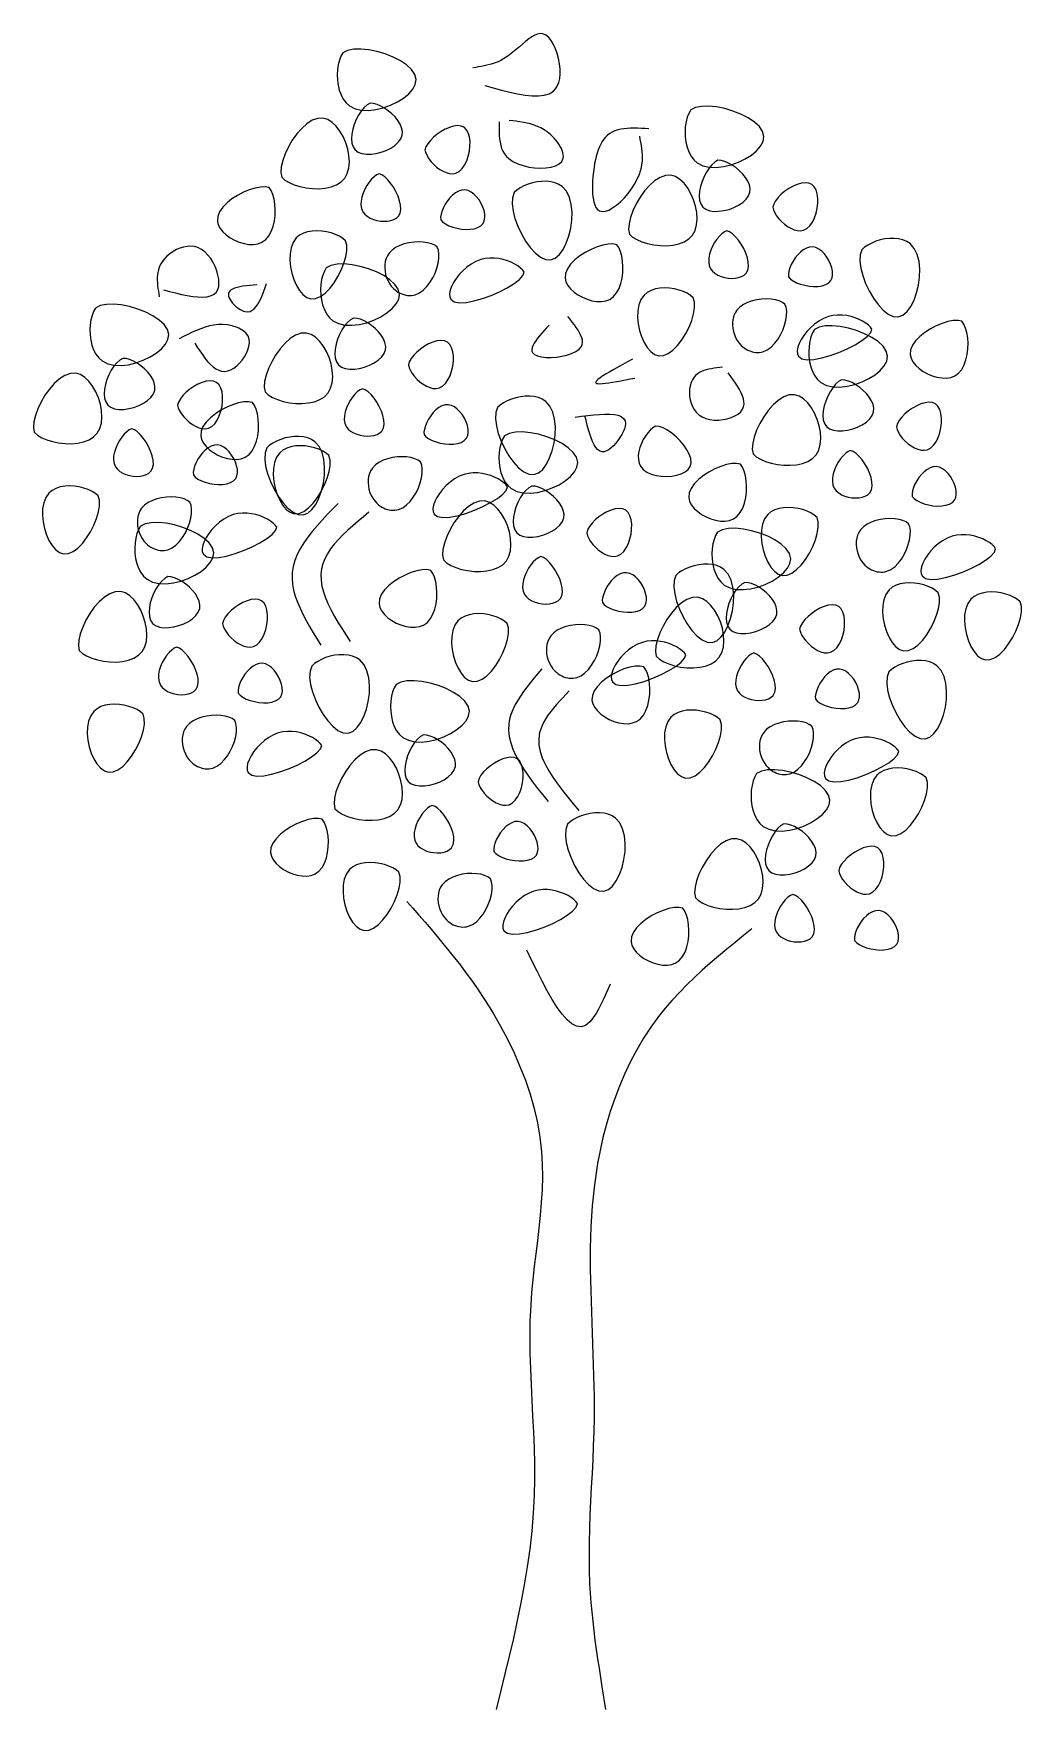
# Model space of a CAD drawing. Extents: x -2.39 to 2.17, y 0 to 7.74.
import ezdxf

# ---------------------------------------------------------------- set-up
doc = ezdxf.new("R2010")
doc.units = 0
doc.header["$MEASUREMENT"] = 0
doc.layers.add('ARBOL', color=76, linetype='CONTINUOUS')

msp = doc.modelspace()

# ---------------------------------------------------------------- linework, layer by layer
at = {"layer": 'ARBOL'}
for points in [[(-0.3045, 7.4992), (-0.2657, 7.4882), (-0.2273, 7.4776), (-0.1898, 7.4681), (-0.1537, 7.4601), (-0.1192, 7.4542), (-0.0869, 7.4507), (-0.0572, 7.4504), (-0.0306, 7.4535), (-0.0074, 7.4607), (0.0119, 7.4725), (0.0268, 7.4894), (0.037, 7.5119), (0.0411, 7.5309), (0.0428, 7.5521), (0.0424, 7.5749), (0.0398, 7.5986), (0.0354, 7.6225), (0.0292, 7.6459), (0.0214, 7.668), (0.0122, 7.6884), (0.0016, 7.7062), (-0.0101, 7.7207), (-0.0228, 7.7314), (-0.0364, 7.7374), (-0.0485, 7.7385), (-0.0611, 7.7363), (-0.0741, 7.7312), (-0.0875, 7.7236), (-0.1014, 7.7139), (-0.1155, 7.7028), (-0.13, 7.6905), (-0.1448, 7.6776), (-0.1598, 7.6645), (-0.175, 7.6517), (-0.1904, 7.6396), (-0.206, 7.6286), (-0.2186, 7.6209), (-0.2312, 7.6142), (-0.2439, 7.6083), (-0.2567, 7.6033), (-0.2695, 7.5989), (-0.2824, 7.5951), (-0.2953, 7.5919), (-0.3082, 7.589), (-0.3212, 7.5866), (-0.3342, 7.5843), (-0.3472, 7.5823), (-0.3602, 7.5804)], [(-0.9602, 7.6487), (-0.9691, 7.6333), (-0.9762, 7.6149), (-0.9816, 7.5942), (-0.9849, 7.5718), (-0.9863, 7.5483), (-0.9854, 7.5243), (-0.9823, 7.5004), (-0.9769, 7.4773), (-0.969, 7.4555), (-0.9585, 7.4357), (-0.9454, 7.4185), (-0.9295, 7.4044), (-0.9039, 7.3913), (-0.8743, 7.3845), (-0.8419, 7.3833), (-0.8079, 7.3872), (-0.7736, 7.3954), (-0.74, 7.4075), (-0.7084, 7.4227), (-0.68, 7.4406), (-0.656, 7.4605), (-0.6375, 7.4817), (-0.6259, 7.5037), (-0.6221, 7.5258), (-0.628, 7.5494), (-0.6432, 7.5721), (-0.666, 7.5933), (-0.695, 7.6127), (-0.7286, 7.6298), (-0.7652, 7.6441), (-0.8032, 7.6553), (-0.8411, 7.6629), (-0.8773, 7.6665), (-0.9103, 7.6656), (-0.9384, 7.6599), (-0.9602, 7.6487)], [(-0.8342, 7.4164), (-0.8483, 7.4085), (-0.8621, 7.3963), (-0.8754, 7.3804), (-0.8876, 7.3617), (-0.8985, 7.3409), (-0.9077, 7.3188), (-0.9147, 7.2962), (-0.9191, 7.2737), (-0.9207, 7.2522), (-0.9189, 7.2324), (-0.9134, 7.215), (-0.9039, 7.2008), (-0.89, 7.1905), (-0.8724, 7.1839), (-0.8521, 7.1808), (-0.8299, 7.1809), (-0.8066, 7.1841), (-0.7831, 7.1901), (-0.7603, 7.1985), (-0.739, 7.2092), (-0.7201, 7.2219), (-0.7046, 7.2364), (-0.6931, 7.2523), (-0.6867, 7.2695), (-0.6857, 7.2861), (-0.6891, 7.3031), (-0.6962, 7.3202), (-0.7065, 7.337), (-0.7194, 7.3531), (-0.7344, 7.3683), (-0.7507, 7.382), (-0.768, 7.3939), (-0.7856, 7.4037), (-0.8028, 7.4109), (-0.8192, 7.4153), (-0.8342, 7.4164)], [(0.6457, 7.3854), (0.6368, 7.3699), (0.6297, 7.3516), (0.6244, 7.3309), (0.621, 7.3084), (0.6197, 7.2849), (0.6205, 7.2609), (0.6236, 7.237), (0.629, 7.2139), (0.6369, 7.1921), (0.6474, 7.1723), (0.6605, 7.1551), (0.6764, 7.1411), (0.702, 7.128), (0.7316, 7.1211), (0.764, 7.1199), (0.798, 7.1238), (0.8324, 7.132), (0.8659, 7.1441), (0.8975, 7.1594), (0.9259, 7.1773), (0.9499, 7.1971), (0.9684, 7.2183), (0.9801, 7.2403), (0.9838, 7.2624), (0.9779, 7.286), (0.9628, 7.3087), (0.9399, 7.3299), (0.9109, 7.3493), (0.8773, 7.3664), (0.8407, 7.3807), (0.8027, 7.3919), (0.7648, 7.3996), (0.7286, 7.4031), (0.6956, 7.4023), (0.6674, 7.3965), (0.6457, 7.3854)], [(-1.243, 7.0755), (-1.2283, 7.062), (-1.2088, 7.0501), (-1.1853, 7.0399), (-1.159, 7.0318), (-1.1307, 7.0259), (-1.1012, 7.0226), (-1.0715, 7.0221), (-1.0425, 7.0247), (-1.0152, 7.0306), (-0.9904, 7.04), (-0.969, 7.0533), (-0.952, 7.0707), (-0.94, 7.0925), (-0.933, 7.1178), (-0.9306, 7.1456), (-0.9324, 7.1749), (-0.938, 7.2048), (-0.9471, 7.2342), (-0.9592, 7.2623), (-0.9739, 7.288), (-0.9909, 7.3104), (-1.0097, 7.3284), (-1.03, 7.3412), (-1.0514, 7.3477), (-1.0764, 7.3468), (-1.1017, 7.3378), (-1.1266, 7.322), (-1.1507, 7.3006), (-1.1734, 7.2749), (-1.194, 7.246), (-1.212, 7.2152), (-1.2269, 7.1837), (-1.238, 7.1528), (-1.2448, 7.1236), (-1.2466, 7.0975), (-1.243, 7.0755)], [(-0.5812, 7.2), (-0.5779, 7.1872), (-0.5719, 7.1738), (-0.5635, 7.1601), (-0.553, 7.1466), (-0.5409, 7.1337), (-0.5275, 7.1218), (-0.513, 7.1113), (-0.498, 7.1026), (-0.4827, 7.0961), (-0.4675, 7.0922), (-0.4527, 7.0913), (-0.4388, 7.0939), (-0.4234, 7.1019), (-0.4098, 7.1146), (-0.3982, 7.1312), (-0.3886, 7.1507), (-0.3812, 7.1722), (-0.3761, 7.1949), (-0.3734, 7.2179), (-0.3733, 7.2402), (-0.3759, 7.261), (-0.3812, 7.2795), (-0.3895, 7.2945), (-0.4008, 7.3055), (-0.4148, 7.3114), (-0.431, 7.3131), (-0.449, 7.3109), (-0.468, 7.3053), (-0.4874, 7.297), (-0.5066, 7.2863), (-0.525, 7.2737), (-0.5418, 7.2598), (-0.5565, 7.2449), (-0.5684, 7.2297), (-0.5768, 7.2146), (-0.5812, 7.2)], [(-0.2381, 7.3315), (-0.2386, 7.3151), (-0.2388, 7.2989), (-0.2388, 7.2828), (-0.2382, 7.267), (-0.2369, 7.2516), (-0.2348, 7.2366), (-0.2317, 7.2221), (-0.2273, 7.2083), (-0.2215, 7.1951), (-0.2143, 7.1828), (-0.2052, 7.1714), (-0.1943, 7.1609), (-0.1754, 7.1479), (-0.1531, 7.137), (-0.1284, 7.1285), (-0.1021, 7.1222), (-0.0752, 7.1184), (-0.0485, 7.117), (-0.0229, 7.118), (0.0007, 7.1216), (0.0213, 7.1279), (0.0382, 7.1367), (0.0504, 7.1482), (0.057, 7.1625), (0.058, 7.1706), (0.0576, 7.1793), (0.0557, 7.1884), (0.0527, 7.1979), (0.0485, 7.2077), (0.0433, 7.2175), (0.0372, 7.2273), (0.0304, 7.237), (0.0229, 7.2466), (0.0149, 7.2557), (0.0065, 7.2644), (-0.0022, 7.2725), (-0.0166, 7.2842), (-0.0314, 7.2942), (-0.0465, 7.3027), (-0.062, 7.3099), (-0.0777, 7.316), (-0.0937, 7.3209), (-0.11, 7.325), (-0.1264, 7.3283), (-0.1429, 7.331), (-0.1596, 7.3332), (-0.1763, 7.3352), (-0.1931, 7.337)], [(0.4519, 7.2989), (0.4349, 7.2998), (0.418, 7.3006), (0.4012, 7.3012), (0.3847, 7.3014), (0.3685, 7.3012), (0.3528, 7.3003), (0.3375, 7.2988), (0.3228, 7.2965), (0.3088, 7.2932), (0.2956, 7.289), (0.2832, 7.2835), (0.2717, 7.2768), (0.2618, 7.2692), (0.2527, 7.2604), (0.2444, 7.2506), (0.2369, 7.2396), (0.2301, 7.2277), (0.224, 7.2149), (0.2186, 7.2011), (0.2137, 7.1865), (0.2094, 7.1712), (0.2056, 7.1552), (0.2022, 7.1386), (0.1993, 7.1213), (0.1964, 7.1002), (0.194, 7.0788), (0.1924, 7.0572), (0.1916, 7.036), (0.1916, 7.0155), (0.1926, 6.9959), (0.1947, 6.9777), (0.198, 6.9612), (0.2024, 6.9468), (0.2082, 6.9347), (0.2154, 6.9254), (0.2241, 6.9191), (0.2369, 6.916), (0.2517, 6.9176), (0.268, 6.9235), (0.2854, 6.9331), (0.3034, 6.946), (0.3215, 6.9617), (0.3394, 6.9798), (0.3566, 6.9997), (0.3726, 7.021), (0.387, 7.0432), (0.3993, 7.0659), (0.4092, 7.0885), (0.4144, 7.104), (0.4183, 7.1194), (0.4209, 7.1345), (0.4225, 7.1495), (0.4231, 7.1642), (0.4229, 7.1788), (0.4219, 7.1933), (0.4204, 7.2077), (0.4183, 7.222), (0.4159, 7.2362), (0.4132, 7.2504), (0.4104, 7.2645)], [(0.7717, 7.153), (0.7576, 7.1451), (0.7438, 7.1329), (0.7305, 7.117), (0.7183, 7.0983), (0.7074, 7.0776), (0.6983, 7.0555), (0.6912, 7.0328), (0.6868, 7.0103), (0.6853, 6.9888), (0.687, 6.969), (0.6925, 6.9516), (0.702, 6.9375), (0.7159, 6.9271), (0.7335, 6.9205), (0.7538, 6.9174), (0.776, 6.9175), (0.7993, 6.9207), (0.8229, 6.9267), (0.8457, 6.9351), (0.8669, 6.9458), (0.8858, 6.9586), (0.9014, 6.973), (0.9128, 6.989), (0.9192, 7.0062), (0.9202, 7.0227), (0.9168, 7.0397), (0.9097, 7.0568), (0.8994, 7.0736), (0.8865, 7.0898), (0.8716, 7.1049), (0.8552, 7.1186), (0.8379, 7.1306), (0.8204, 7.1403), (0.8031, 7.1476), (0.7867, 7.1519), (0.7717, 7.153)], [(-0.7932, 7.0907), (-0.8044, 7.0856), (-0.8161, 7.0772), (-0.8278, 7.0659), (-0.8392, 7.0522), (-0.8499, 7.0365), (-0.8593, 7.0195), (-0.8672, 7.0016), (-0.8731, 6.9833), (-0.8765, 6.965), (-0.8771, 6.9474), (-0.8744, 6.9308), (-0.868, 6.9158), (-0.8593, 6.9044), (-0.848, 6.8946), (-0.8346, 6.8865), (-0.8196, 6.8801), (-0.8035, 6.8754), (-0.7869, 6.8725), (-0.7703, 6.8714), (-0.7541, 6.8722), (-0.7388, 6.875), (-0.7251, 6.8796), (-0.7134, 6.8863), (-0.7041, 6.8951), (-0.6964, 6.9094), (-0.6933, 6.9266), (-0.6941, 6.9458), (-0.6985, 6.9664), (-0.7058, 6.9876), (-0.7154, 7.0086), (-0.7269, 7.0287), (-0.7398, 7.0473), (-0.7533, 7.0635), (-0.7672, 7.0766), (-0.7806, 7.0859), (-0.7932, 7.0907)], [(-0.1693, 7.0037), (-0.1772, 6.9801), (-0.1788, 6.9514), (-0.1748, 6.9189), (-0.1658, 6.884), (-0.1526, 6.8483), (-0.136, 6.8131), (-0.1165, 6.78), (-0.0949, 6.7502), (-0.0718, 6.7253), (-0.0481, 6.7066), (-0.0244, 6.6957), (-0.0013, 6.6939), (0.0198, 6.7018), (0.0392, 6.7183), (0.0565, 6.7418), (0.0713, 6.7709), (0.0832, 6.8042), (0.0918, 6.8402), (0.0968, 6.8774), (0.0977, 6.9144), (0.0942, 6.9498), (0.0858, 6.9821), (0.0722, 7.0099), (0.053, 7.0316), (0.0372, 7.042), (0.0194, 7.0494), (0, 7.054), (-0.0207, 7.0561), (-0.042, 7.0557), (-0.0634, 7.0532), (-0.0846, 7.0487), (-0.105, 7.0424), (-0.1241, 7.0345), (-0.1416, 7.0253), (-0.1568, 7.015), (-0.1693, 7.0037)], [(0.3629, 6.8121), (0.3777, 6.7987), (0.3972, 6.7867), (0.4206, 6.7766), (0.4469, 6.7684), (0.4752, 6.7626), (0.5047, 6.7593), (0.5344, 6.7588), (0.5634, 6.7613), (0.5907, 6.7672), (0.6155, 6.7767), (0.6369, 6.79), (0.6539, 6.8073), (0.6659, 6.8291), (0.6729, 6.8544), (0.6753, 6.8822), (0.6736, 6.9115), (0.6679, 6.9414), (0.6589, 6.9709), (0.6468, 6.9989), (0.632, 7.0247), (0.615, 7.047), (0.5962, 7.0651), (0.5759, 7.0779), (0.5545, 7.0844), (0.5295, 7.0834), (0.5043, 7.0744), (0.4793, 7.0586), (0.4552, 7.0372), (0.4326, 7.0115), (0.4119, 6.9826), (0.3939, 6.9518), (0.379, 6.9204), (0.3679, 6.8894), (0.3612, 6.8603), (0.3593, 6.8341), (0.3629, 6.8121)], [(1.0247, 6.9367), (1.028, 6.9239), (1.034, 6.9104), (1.0425, 6.8968), (1.0529, 6.8833), (1.065, 6.8704), (1.0785, 6.8584), (1.0929, 6.8479), (1.1079, 6.8392), (1.1232, 6.8327), (1.1385, 6.8288), (1.1532, 6.828), (1.1672, 6.8305), (1.1825, 6.8385), (1.1961, 6.8512), (1.2078, 6.8678), (1.2174, 6.8873), (1.2247, 6.9088), (1.2298, 6.9316), (1.2325, 6.9545), (1.2326, 6.9768), (1.23, 6.9977), (1.2247, 7.0161), (1.2164, 7.0312), (1.2051, 7.0421), (1.1912, 7.048), (1.1749, 7.0497), (1.157, 7.0475), (1.1379, 7.042), (1.1185, 7.0336), (1.0993, 7.0229), (1.081, 7.0103), (1.0641, 6.9964), (1.0495, 6.9815), (1.0376, 6.9663), (1.0291, 6.9512), (1.0247, 6.9367)], [(-1.3014, 7.0268), (-1.3192, 7.0305), (-1.341, 7.0298), (-1.3658, 7.0251), (-1.3925, 7.0168), (-1.4199, 7.0053), (-1.4469, 6.9912), (-1.4725, 6.9747), (-1.4955, 6.9563), (-1.5149, 6.9365), (-1.5295, 6.9157), (-1.5383, 6.8942), (-1.5401, 6.8727), (-1.536, 6.8555), (-1.5274, 6.8388), (-1.5148, 6.823), (-1.4991, 6.8084), (-1.4807, 6.7952), (-1.4604, 6.784), (-1.4388, 6.7749), (-1.4165, 6.7684), (-1.3943, 6.7648), (-1.3728, 6.7643), (-1.3525, 6.7674), (-1.3342, 6.7745), (-1.3168, 6.7871), (-1.3024, 6.8041), (-1.2911, 6.8247), (-1.2826, 6.8479), (-1.2768, 6.873), (-1.2736, 6.899), (-1.2729, 6.9251), (-1.2745, 6.9504), (-1.2783, 6.9741), (-1.2841, 6.9953), (-1.2919, 7.0132), (-1.3014, 7.0268)], [(-0.5084, 6.8783), (-0.4998, 6.8683), (-0.4872, 6.8592), (-0.4715, 6.8512), (-0.4534, 6.8445), (-0.4337, 6.8393), (-0.413, 6.8357), (-0.3923, 6.8341), (-0.3722, 6.8345), (-0.3534, 6.8373), (-0.3367, 6.8426), (-0.3229, 6.8506), (-0.3128, 6.8616), (-0.3072, 6.8739), (-0.3049, 6.8883), (-0.3055, 6.904), (-0.3087, 6.9206), (-0.3143, 6.9375), (-0.3221, 6.9541), (-0.3317, 6.9699), (-0.3428, 6.9843), (-0.3551, 6.9966), (-0.3684, 7.0065), (-0.3824, 7.0133), (-0.3968, 7.0164), (-0.4114, 7.0155), (-0.4259, 7.0109), (-0.44, 7.0031), (-0.4535, 6.9925), (-0.4661, 6.98), (-0.4775, 6.9658), (-0.4876, 6.9506), (-0.496, 6.9349), (-0.5026, 6.9193), (-0.507, 6.9043), (-0.5091, 6.8905), (-0.5084, 6.8783)], [(-0.948, 6.7817), (-0.9603, 6.7925), (-0.9758, 6.8022), (-0.9939, 6.8107), (-1.0139, 6.8176), (-1.0353, 6.8228), (-1.0575, 6.8261), (-1.08, 6.8272), (-1.1021, 6.8261), (-1.1232, 6.8224), (-1.1429, 6.8161), (-1.1605, 6.8068), (-1.1754, 6.7944), (-1.1899, 6.7742), (-1.1995, 6.7497), (-1.2046, 6.722), (-1.2055, 6.6924), (-1.2027, 6.6618), (-1.1965, 6.6313), (-1.1872, 6.6021), (-1.1753, 6.5753), (-1.161, 6.5519), (-1.1448, 6.533), (-1.1269, 6.5199), (-1.1078, 6.5134), (-1.0862, 6.5148), (-1.0642, 6.5242), (-1.0423, 6.5402), (-1.0211, 6.5617), (-1.0013, 6.5874), (-0.9833, 6.6162), (-0.9679, 6.6466), (-0.9554, 6.6775), (-0.9466, 6.7077), (-0.9421, 6.736), (-0.9423, 6.7611), (-0.948, 6.7817)], [(0.8127, 6.8273), (0.8015, 6.8223), (0.7899, 6.8138), (0.7781, 6.8025), (0.7667, 6.7888), (0.7561, 6.7732), (0.7466, 6.7561), (0.7387, 6.7382), (0.7328, 6.7199), (0.7294, 6.7017), (0.7288, 6.684), (0.7315, 6.6674), (0.7379, 6.6524), (0.7466, 6.641), (0.7579, 6.6313), (0.7714, 6.6231), (0.7863, 6.6167), (0.8024, 6.612), (0.819, 6.6091), (0.8357, 6.608), (0.8519, 6.6089), (0.8671, 6.6116), (0.8808, 6.6163), (0.8925, 6.6229), (0.9018, 6.6317), (0.9095, 6.6461), (0.9127, 6.6632), (0.9118, 6.6825), (0.9074, 6.703), (0.9002, 6.7242), (0.8905, 6.7452), (0.879, 6.7654), (0.8662, 6.7839), (0.8526, 6.8001), (0.8388, 6.8132), (0.8253, 6.8225), (0.8127, 6.8273)], [(-1.7893, 6.5547), (-1.761, 6.5474), (-1.733, 6.5405), (-1.7056, 6.5342), (-1.6792, 6.5288), (-1.654, 6.5247), (-1.6303, 6.5221), (-1.6085, 6.5214), (-1.5888, 6.5228), (-1.5716, 6.5267), (-1.5572, 6.5333), (-1.5459, 6.543), (-1.5379, 6.5562), (-1.534, 6.5702), (-1.5326, 6.5864), (-1.5337, 6.6042), (-1.5371, 6.6232), (-1.5426, 6.6426), (-1.5502, 6.6622), (-1.5596, 6.6812), (-1.5708, 6.6992), (-1.5836, 6.7156), (-1.5979, 6.7299), (-1.6135, 6.7416), (-1.6303, 6.7501), (-1.6462, 6.7546), (-1.6626, 6.7565), (-1.6793, 6.7558), (-1.6962, 6.7528), (-1.7128, 6.7477), (-1.7291, 6.7407), (-1.7447, 6.732), (-1.7593, 6.7218), (-1.7728, 6.7103), (-1.7848, 6.6978), (-1.7951, 6.6843), (-1.8035, 6.6702), (-1.8085, 6.6589), (-1.8123, 6.6474), (-1.815, 6.6356), (-1.8167, 6.6236), (-1.8176, 6.6115), (-1.8177, 6.5991), (-1.8171, 6.5867), (-1.816, 6.5741), (-1.8145, 6.5614), (-1.8126, 6.5486), (-1.8105, 6.5358), (-1.8083, 6.523)], [(-0.5248, 6.7522), (-0.5364, 6.7607), (-0.5515, 6.7675), (-0.5692, 6.7724), (-0.5891, 6.7754), (-0.6105, 6.7764), (-0.6327, 6.7755), (-0.6551, 6.7724), (-0.677, 6.7672), (-0.6978, 6.7599), (-0.7169, 6.7503), (-0.7335, 6.7384), (-0.7472, 6.7242), (-0.7549, 6.7123), (-0.7607, 6.6994), (-0.7647, 6.6855), (-0.7668, 6.6712), (-0.7672, 6.6564), (-0.7659, 6.6414), (-0.7631, 6.6266), (-0.7586, 6.612), (-0.7528, 6.598), (-0.7454, 6.5847), (-0.7367, 6.5724), (-0.7267, 6.5613), (-0.7197, 6.555), (-0.7122, 6.5493), (-0.7044, 6.5442), (-0.6962, 6.5398), (-0.6878, 6.5361), (-0.6791, 6.5332), (-0.6703, 6.531), (-0.6614, 6.5296), (-0.6526, 6.529), (-0.6437, 6.5293), (-0.6349, 6.5305), (-0.6263, 6.5326), (-0.6071, 6.541), (-0.5893, 6.5537), (-0.5729, 6.57), (-0.5583, 6.5891), (-0.5455, 6.6103), (-0.5348, 6.6327), (-0.5264, 6.6557), (-0.5204, 6.6785), (-0.5171, 6.7003), (-0.5166, 6.7203), (-0.5191, 6.7379), (-0.5248, 6.7522)], [(0.3045, 6.7634), (0.2867, 6.7671), (0.2649, 6.7664), (0.2401, 6.7617), (0.2134, 6.7534), (0.186, 6.742), (0.159, 6.7278), (0.1334, 6.7113), (0.1104, 6.693), (0.091, 6.6731), (0.0764, 6.6523), (0.0676, 6.6309), (0.0658, 6.6093), (0.0699, 6.5921), (0.0785, 6.5755), (0.0911, 6.5596), (0.1069, 6.545), (0.1252, 6.5319), (0.1455, 6.5206), (0.1672, 6.5115), (0.1894, 6.505), (0.2116, 6.5014), (0.2332, 6.5009), (0.2534, 6.5041), (0.2717, 6.5111), (0.2892, 6.5237), (0.3035, 6.5407), (0.3148, 6.5613), (0.3233, 6.5845), (0.3291, 6.6096), (0.3323, 6.6356), (0.333, 6.6617), (0.3314, 6.687), (0.3276, 6.7107), (0.3218, 6.7319), (0.3141, 6.7498), (0.3045, 6.7634)], [(1.0975, 6.6149), (1.1061, 6.605), (1.1187, 6.5959), (1.1344, 6.5878), (1.1525, 6.5811), (1.1723, 6.5759), (1.1929, 6.5723), (1.2136, 6.5707), (1.2337, 6.5711), (1.2525, 6.5739), (1.2692, 6.5792), (1.283, 6.5872), (1.2932, 6.5982), (1.2987, 6.6106), (1.3011, 6.6249), (1.3005, 6.6407), (1.2972, 6.6573), (1.2916, 6.6741), (1.2838, 6.6908), (1.2742, 6.7065), (1.2632, 6.7209), (1.2508, 6.7333), (1.2375, 6.7431), (1.2235, 6.7499), (1.2091, 6.7531), (1.1945, 6.7521), (1.18, 6.7475), (1.1659, 6.7397), (1.1525, 6.7292), (1.1399, 6.7166), (1.1284, 6.7024), (1.1183, 6.6872), (1.1099, 6.6715), (1.1033, 6.656), (1.0989, 6.6409), (1.0969, 6.6271), (1.0975, 6.6149)], [(1.4366, 6.7403), (1.4287, 6.7167), (1.4271, 6.688), (1.4312, 6.6555), (1.4401, 6.6207), (1.4533, 6.5849), (1.4699, 6.5498), (1.4895, 6.5166), (1.5111, 6.4868), (1.5341, 6.4619), (1.5578, 6.4432), (1.5815, 6.4323), (1.6046, 6.4305), (1.6257, 6.4385), (1.6451, 6.4549), (1.6624, 6.4784), (1.6772, 6.5075), (1.6891, 6.5408), (1.6977, 6.5768), (1.7027, 6.614), (1.7037, 6.6511), (1.7001, 6.6865), (1.6918, 6.7188), (1.6782, 6.7465), (1.6589, 6.7683), (1.6432, 6.7786), (1.6253, 6.7861), (1.6059, 6.7907), (1.5853, 6.7927), (1.564, 6.7923), (1.5425, 6.7898), (1.5213, 6.7853), (1.5009, 6.779), (1.4818, 6.7712), (1.4643, 6.762), (1.4491, 6.7516), (1.4366, 6.7403)], [(-1.0371, 6.6567), (-1.046, 6.6413), (-1.0531, 6.6229), (-1.0585, 6.6022), (-1.0618, 6.5798), (-1.0631, 6.5563), (-1.0623, 6.5323), (-1.0592, 6.5084), (-1.0538, 6.4853), (-1.0459, 6.4635), (-1.0354, 6.4437), (-1.0223, 6.4264), (-1.0064, 6.4124), (-0.9808, 6.3993), (-0.9512, 6.3925), (-0.9188, 6.3913), (-0.8848, 6.3951), (-0.8505, 6.4034), (-0.8169, 6.4155), (-0.7853, 6.4307), (-0.7569, 6.4486), (-0.7329, 6.4685), (-0.7144, 6.4897), (-0.7027, 6.5116), (-0.699, 6.5338), (-0.7049, 6.5574), (-0.7201, 6.58), (-0.7429, 6.6013), (-0.7719, 6.6206), (-0.8055, 6.6377), (-0.8421, 6.6521), (-0.8801, 6.6633), (-0.918, 6.6709), (-0.9542, 6.6745), (-0.9872, 6.6736), (-1.0153, 6.6678), (-1.0371, 6.6567)], [(-0.1232, 6.6372), (-0.1301, 6.6464), (-0.1398, 6.6558), (-0.152, 6.6651), (-0.1664, 6.6739), (-0.1827, 6.6821), (-0.2006, 6.6892), (-0.2197, 6.695), (-0.2399, 6.6993), (-0.2607, 6.7016), (-0.2818, 6.7019), (-0.3031, 6.6996), (-0.324, 6.6947), (-0.3464, 6.6859), (-0.3678, 6.6741), (-0.3879, 6.6598), (-0.4065, 6.6435), (-0.4231, 6.6259), (-0.4376, 6.6074), (-0.4496, 6.5887), (-0.4589, 6.5704), (-0.4651, 6.553), (-0.468, 6.5371), (-0.4671, 6.5232), (-0.4624, 6.5118), (-0.4466, 6.5002), (-0.4222, 6.4955), (-0.391, 6.497), (-0.355, 6.5036), (-0.3161, 6.5146), (-0.2762, 6.529), (-0.2372, 6.546), (-0.2011, 6.5645), (-0.1697, 6.5838), (-0.145, 6.603), (-0.1289, 6.6211), (-0.1232, 6.6372)], [(-1.3577, 6.5783), (-1.3743, 6.5768), (-1.3906, 6.5753), (-1.4065, 6.5735), (-1.4217, 6.5714), (-1.4359, 6.569), (-1.449, 6.566), (-1.4606, 6.5625), (-1.4706, 6.5583), (-1.4787, 6.5533), (-1.4847, 6.5475), (-1.4883, 6.5407), (-1.4893, 6.5328), (-1.4882, 6.5258), (-1.4854, 6.5182), (-1.4813, 6.5103), (-1.4759, 6.5022), (-1.4695, 6.4941), (-1.4622, 6.4863), (-1.4543, 6.4788), (-1.4458, 6.472), (-1.4371, 6.466), (-1.4283, 6.4609), (-1.4196, 6.457), (-1.4111, 6.4545), (-1.3994, 6.4535), (-1.3887, 6.4556), (-1.3787, 6.4605), (-1.3695, 6.4679), (-1.361, 6.4775), (-1.353, 6.489), (-1.3455, 6.5023), (-1.3385, 6.5169), (-1.3317, 6.5327), (-1.3252, 6.5493), (-1.3189, 6.5664), (-1.3126, 6.5839)], [(0.6579, 6.5183), (0.6456, 6.5291), (0.6301, 6.5389), (0.612, 6.5473), (0.592, 6.5542), (0.5706, 6.5594), (0.5484, 6.5627), (0.526, 6.5638), (0.5039, 6.5627), (0.4827, 6.5591), (0.463, 6.5527), (0.4454, 6.5434), (0.4305, 6.5311), (0.4161, 6.5108), (0.4065, 6.4863), (0.4014, 6.4587), (0.4004, 6.429), (0.4032, 6.3984), (0.4094, 6.3679), (0.4187, 6.3388), (0.4306, 6.3119), (0.4449, 6.2885), (0.4612, 6.2697), (0.479, 6.2565), (0.4981, 6.25), (0.5197, 6.2515), (0.5417, 6.2608), (0.5636, 6.2769), (0.5848, 6.2984), (0.6046, 6.3241), (0.6226, 6.3528), (0.6381, 6.3832), (0.6505, 6.4141), (0.6593, 6.4444), (0.6638, 6.4726), (0.6636, 6.4977), (0.6579, 6.5183)], [(1.0811, 6.4888), (1.0695, 6.4973), (1.0545, 6.5041), (1.0367, 6.509), (1.0168, 6.512), (0.9954, 6.513), (0.9732, 6.5121), (0.9508, 6.509), (0.9289, 6.5039), (0.9081, 6.4965), (0.889, 6.4869), (0.8724, 6.4751), (0.8587, 6.4608), (0.851, 6.4489), (0.8452, 6.436), (0.8413, 6.4222), (0.8391, 6.4078), (0.8387, 6.393), (0.84, 6.3781), (0.8428, 6.3632), (0.8473, 6.3487), (0.8532, 6.3346), (0.8605, 6.3214), (0.8692, 6.309), (0.8792, 6.298), (0.8863, 6.2916), (0.8937, 6.2859), (0.9015, 6.2808), (0.9097, 6.2765), (0.9182, 6.2728), (0.9268, 6.2698), (0.9356, 6.2676), (0.9444, 6.2662), (0.9534, 6.2657), (0.9622, 6.2659), (0.971, 6.2671), (0.9796, 6.2692), (0.9988, 6.2776), (1.0167, 6.2903), (1.033, 6.3066), (1.0476, 6.3257), (1.0604, 6.3469), (1.0711, 6.3693), (1.0795, 6.3923), (1.0855, 6.4151), (1.0888, 6.4369), (1.0893, 6.457), (1.0868, 6.4745), (1.0811, 6.4888)], [(-2.1026, 6.471), (-2.1115, 6.4556), (-2.1187, 6.4372), (-2.124, 6.4165), (-2.1273, 6.3941), (-2.1286, 6.3706), (-2.1278, 6.3466), (-2.1247, 6.3227), (-2.1193, 6.2996), (-2.1114, 6.2778), (-2.1009, 6.258), (-2.0878, 6.2407), (-2.0719, 6.2267), (-2.0463, 6.2136), (-2.0167, 6.2068), (-1.9843, 6.2056), (-1.9503, 6.2094), (-1.9159, 6.2177), (-1.8824, 6.2298), (-1.8508, 6.245), (-1.8224, 6.2629), (-1.7984, 6.2827), (-1.7799, 6.304), (-1.7683, 6.3259), (-1.7645, 6.3481), (-1.7704, 6.3717), (-1.7855, 6.3943), (-1.8084, 6.4156), (-1.8374, 6.4349), (-1.871, 6.452), (-1.9076, 6.4664), (-1.9456, 6.4776), (-1.9835, 6.4852), (-2.0198, 6.4888), (-2.0527, 6.4879), (-2.0809, 6.4822), (-2.1026, 6.471)], [(-0.9111, 6.4244), (-0.9252, 6.4165), (-0.939, 6.4042), (-0.9523, 6.3884), (-0.9645, 6.3697), (-0.9754, 6.3489), (-0.9846, 6.3268), (-0.9915, 6.3042), (-0.996, 6.2817), (-0.9976, 6.2601), (-0.9958, 6.2403), (-0.9903, 6.2229), (-0.9808, 6.2088), (-0.9669, 6.1984), (-0.9493, 6.1918), (-0.929, 6.1887), (-0.9068, 6.1889), (-0.8835, 6.1921), (-0.86, 6.198), (-0.8372, 6.2065), (-0.8159, 6.2172), (-0.797, 6.2299), (-0.7815, 6.2443), (-0.77, 6.2603), (-0.7636, 6.2775), (-0.7626, 6.294), (-0.766, 6.3111), (-0.7731, 6.3282), (-0.7834, 6.345), (-0.7963, 6.3611), (-0.8112, 6.3762), (-0.8276, 6.3899), (-0.8449, 6.4019), (-0.8624, 6.4117), (-0.8797, 6.4189), (-0.8961, 6.4233), (-0.9111, 6.4244)], [(-0.0085, 6.3922), (-0.0199, 6.3796), (-0.0311, 6.3672), (-0.0419, 6.3549), (-0.052, 6.3429), (-0.0613, 6.3312), (-0.0695, 6.32), (-0.0765, 6.3092), (-0.0819, 6.2989), (-0.0856, 6.2894), (-0.0874, 6.2806), (-0.0871, 6.2726), (-0.0844, 6.2656), (-0.0754, 6.2566), (-0.0614, 6.2499), (-0.0433, 6.2454), (-0.0221, 6.2431), (0.0013, 6.2428), (0.0257, 6.2445), (0.0503, 6.2482), (0.0741, 6.2537), (0.096, 6.2611), (0.1151, 6.2702), (0.1304, 6.2809), (0.1409, 6.2932), (0.1448, 6.3024), (0.1464, 6.3121), (0.1458, 6.3225), (0.1432, 6.3334), (0.1389, 6.3447), (0.133, 6.3564), (0.1259, 6.3685), (0.1176, 6.3809), (0.1085, 6.3935), (0.0987, 6.4063), (0.0885, 6.4192), (0.0781, 6.4321)], [(1.4827, 6.3738), (1.4758, 6.3831), (1.4661, 6.3925), (1.4539, 6.4017), (1.4396, 6.4106), (1.4232, 6.4187), (1.4053, 6.4258), (1.3862, 6.4316), (1.3661, 6.4359), (1.3452, 6.4383), (1.3241, 6.4385), (1.3028, 6.4363), (1.2819, 6.4313), (1.2595, 6.4225), (1.2381, 6.4107), (1.218, 6.3964), (1.1995, 6.3801), (1.1828, 6.3625), (1.1683, 6.344), (1.1563, 6.3254), (1.147, 6.3071), (1.1408, 6.2896), (1.138, 6.2737), (1.1388, 6.2598), (1.1436, 6.2485), (1.1593, 6.2368), (1.1838, 6.2322), (1.2149, 6.2336), (1.2509, 6.2403), (1.2898, 6.2513), (1.3297, 6.2656), (1.3687, 6.2826), (1.4048, 6.3012), (1.4362, 6.3205), (1.4609, 6.3396), (1.4771, 6.3577), (1.4827, 6.3738)], [(-1.6447, 6.3085), (-1.6329, 6.2905), (-1.6211, 6.2729), (-1.6092, 6.2558), (-1.5972, 6.2397), (-1.585, 6.2248), (-1.5726, 6.2114), (-1.56, 6.1999), (-1.547, 6.1906), (-1.5338, 6.1836), (-1.5202, 6.1795), (-1.5063, 6.1784), (-1.4918, 6.1807), (-1.4781, 6.186), (-1.4643, 6.1941), (-1.4507, 6.2045), (-1.4378, 6.2169), (-1.4258, 6.2309), (-1.4151, 6.246), (-1.4061, 6.2619), (-1.3989, 6.2781), (-1.3941, 6.2944), (-1.392, 6.3102), (-1.3928, 6.3252), (-1.3969, 6.339), (-1.4002, 6.3451), (-1.4043, 6.3508), (-1.409, 6.3562), (-1.4145, 6.3612), (-1.4204, 6.3659), (-1.4269, 6.3702), (-1.4338, 6.3741), (-1.441, 6.3777), (-1.4484, 6.3808), (-1.4561, 6.3837), (-1.4638, 6.3862), (-1.4716, 6.3884), (-1.4932, 6.3928), (-1.5145, 6.3947), (-1.5355, 6.3945), (-1.5562, 6.3922), (-1.5767, 6.3882), (-1.5969, 6.3826), (-1.617, 6.3757), (-1.637, 6.3677), (-1.6568, 6.3588), (-1.6765, 6.3493), (-1.6962, 6.3393), (-1.7158, 6.3291)], [(-1.3199, 6.0834), (-1.3052, 6.07), (-1.2856, 6.0581), (-1.2622, 6.0479), (-1.2359, 6.0398), (-1.2076, 6.0339), (-1.1781, 6.0306), (-1.1484, 6.0301), (-1.1194, 6.0327), (-1.0921, 6.0386), (-1.0673, 6.048), (-1.0459, 6.0613), (-1.0289, 6.0787), (-1.0169, 6.1005), (-1.0099, 6.1258), (-1.0075, 6.1536), (-1.0093, 6.1829), (-1.0149, 6.2127), (-1.024, 6.2422), (-1.0361, 6.2703), (-1.0508, 6.296), (-1.0678, 6.3184), (-1.0866, 6.3364), (-1.1069, 6.3492), (-1.1283, 6.3557), (-1.1533, 6.3548), (-1.1785, 6.3458), (-1.2035, 6.33), (-1.2276, 6.3086), (-1.2503, 6.2828), (-1.2709, 6.254), (-1.2889, 6.2232), (-1.3038, 6.1917), (-1.3149, 6.1608), (-1.3217, 6.1316), (-1.3235, 6.1054), (-1.3199, 6.0834)], [(1.2168, 6.3714), (1.2079, 6.356), (1.2008, 6.3376), (1.1955, 6.3169), (1.1921, 6.2945), (1.1908, 6.271), (1.1916, 6.247), (1.1947, 6.2231), (1.2002, 6.2), (1.2081, 6.1782), (1.2185, 6.1584), (1.2317, 6.1411), (1.2475, 6.1271), (1.2732, 6.114), (1.3028, 6.1072), (1.3351, 6.106), (1.3691, 6.1098), (1.4035, 6.1181), (1.437, 6.1302), (1.4686, 6.1455), (1.497, 6.1633), (1.521, 6.1832), (1.5395, 6.2044), (1.5512, 6.2263), (1.5549, 6.2485), (1.549, 6.2721), (1.5339, 6.2947), (1.511, 6.316), (1.482, 6.3353), (1.4484, 6.3524), (1.4119, 6.3668), (1.3738, 6.378), (1.3359, 6.3856), (1.2997, 6.3892), (1.2667, 6.3883), (1.2386, 6.3826), (1.2168, 6.3714)], [(1.8981, 6.4102), (1.8803, 6.4139), (1.8585, 6.4132), (1.8336, 6.4085), (1.807, 6.4002), (1.7796, 6.3888), (1.7526, 6.3746), (1.727, 6.3581), (1.704, 6.3398), (1.6846, 6.3199), (1.67, 6.2991), (1.6612, 6.2777), (1.6594, 6.2561), (1.6635, 6.2389), (1.6721, 6.2223), (1.6847, 6.2064), (1.7005, 6.1918), (1.7188, 6.1787), (1.7391, 6.1674), (1.7607, 6.1584), (1.783, 6.1518), (1.8052, 6.1482), (1.8267, 6.1477), (1.847, 6.1509), (1.8653, 6.1579), (1.8827, 6.1705), (1.8971, 6.1875), (1.9084, 6.2081), (1.9169, 6.2313), (1.9227, 6.2564), (1.9259, 6.2824), (1.9266, 6.3085), (1.925, 6.3338), (1.9212, 6.3575), (1.9154, 6.3787), (1.9076, 6.3966), (1.8981, 6.4102)], [(-0.6581, 6.208), (-0.6548, 6.1952), (-0.6488, 6.1818), (-0.6403, 6.1681), (-0.6299, 6.1546), (-0.6178, 6.1417), (-0.6043, 6.1298), (-0.5899, 6.1193), (-0.5749, 6.1106), (-0.5596, 6.104), (-0.5444, 6.1002), (-0.5296, 6.0993), (-0.5157, 6.1019), (-0.5003, 6.1099), (-0.4867, 6.1226), (-0.475, 6.1391), (-0.4655, 6.1586), (-0.4581, 6.1802), (-0.453, 6.2029), (-0.4503, 6.2259), (-0.4502, 6.2482), (-0.4528, 6.269), (-0.4581, 6.2874), (-0.4664, 6.3025), (-0.4777, 6.3135), (-0.4916, 6.3194), (-0.5079, 6.321), (-0.5259, 6.3188), (-0.5449, 6.3133), (-0.5643, 6.305), (-0.5835, 6.2943), (-0.6018, 6.2817), (-0.6187, 6.2677), (-0.6334, 6.2529), (-0.6453, 6.2377), (-0.6537, 6.2226), (-0.6581, 6.208)], [(-1.9766, 6.2387), (-1.9907, 6.2308), (-2.0045, 6.2185), (-2.0178, 6.2027), (-2.0301, 6.184), (-2.0409, 6.1632), (-2.0501, 6.1411), (-2.0571, 6.1184), (-2.0615, 6.096), (-2.0631, 6.0745), (-2.0613, 6.0546), (-2.0558, 6.0373), (-2.0463, 6.0231), (-2.0324, 6.0128), (-2.0149, 6.0061), (-1.9945, 6.003), (-1.9723, 6.0032), (-1.949, 6.0064), (-1.9255, 6.0123), (-1.9027, 6.0208), (-1.8814, 6.0315), (-1.8625, 6.0442), (-1.8469, 6.0586), (-1.8355, 6.0746), (-1.8291, 6.0918), (-1.8281, 6.1083), (-1.8315, 6.1254), (-1.8386, 6.1425), (-1.8489, 6.1593), (-1.8618, 6.1754), (-1.8768, 6.1905), (-1.8931, 6.2043), (-1.9104, 6.2162), (-1.9279, 6.226), (-1.9452, 6.2332), (-1.9616, 6.2376), (-1.9766, 6.2387)], [(0.3768, 6.2342), (0.3547, 6.2223), (0.3328, 6.2104), (0.3117, 6.1988), (0.2915, 6.1876), (0.2727, 6.1769), (0.2556, 6.1667), (0.2405, 6.1573), (0.2278, 6.1487), (0.2177, 6.1411), (0.2108, 6.1347), (0.2072, 6.1294), (0.2072, 6.1255), (0.2107, 6.1231), (0.2172, 6.1219), (0.2264, 6.1217), (0.2381, 6.1223), (0.252, 6.1237), (0.2678, 6.1258), (0.2852, 6.1286), (0.304, 6.1318), (0.3239, 6.1354), (0.3446, 6.1393), (0.3659, 6.1434), (0.3875, 6.1476)], [(0.793, 6.1974), (0.7799, 6.196), (0.767, 6.1946), (0.7542, 6.1929), (0.7416, 6.191), (0.7295, 6.1886), (0.7177, 6.1857), (0.7065, 6.1822), (0.6959, 6.178), (0.686, 6.1729), (0.6769, 6.167), (0.6687, 6.16), (0.6614, 6.1519), (0.6537, 6.1401), (0.6478, 6.1266), (0.6435, 6.112), (0.6409, 6.0963), (0.64, 6.0802), (0.6408, 6.0637), (0.6434, 6.0474), (0.6477, 6.0314), (0.6538, 6.0162), (0.6616, 6.0021), (0.6712, 5.9895), (0.6826, 5.9786), (0.6983, 5.9684), (0.7158, 5.961), (0.7348, 5.9561), (0.7547, 5.9537), (0.7751, 5.9536), (0.7953, 5.9556), (0.8149, 5.9595), (0.8334, 5.9653), (0.8502, 5.9727), (0.8648, 5.9817), (0.8767, 5.992), (0.8854, 6.0035), (0.8901, 6.0146), (0.8922, 6.0264), (0.8917, 6.0389), (0.8892, 6.0521), (0.8847, 6.0657), (0.8785, 6.0799), (0.8708, 6.0945), (0.8619, 6.1095), (0.852, 6.1247), (0.8415, 6.1401), (0.8304, 6.1556), (0.8191, 6.1713)], [(-2.3854, 5.8977), (-2.3707, 5.8843), (-2.3511, 5.8724), (-2.3278, 5.8622), (-2.3014, 5.8541), (-2.2731, 5.8482), (-2.2436, 5.8449), (-2.2139, 5.8444), (-2.185, 5.847), (-2.1576, 5.8528), (-2.1328, 5.8623), (-2.1115, 5.8756), (-2.0945, 5.893), (-2.0824, 5.9148), (-2.0754, 5.9401), (-2.073, 5.9678), (-2.0748, 5.9972), (-2.0804, 6.0271), (-2.0895, 6.0565), (-2.1016, 6.0846), (-2.1163, 6.1103), (-2.1333, 6.1327), (-2.1521, 6.1507), (-2.1724, 6.1635), (-2.1938, 6.17), (-2.2188, 6.169), (-2.244, 6.1601), (-2.269, 6.1443), (-2.2931, 6.1229), (-2.3157, 6.0971), (-2.3364, 6.0683), (-2.3544, 6.0375), (-2.3693, 6.006), (-2.3804, 5.9751), (-2.3872, 5.9459), (-2.389, 5.9197), (-2.3854, 5.8977)], [(-1.7236, 6.0224), (-1.7203, 6.0095), (-1.7143, 5.9961), (-1.7059, 5.9824), (-1.6954, 5.9689), (-1.6833, 5.956), (-1.6698, 5.9441), (-1.6554, 5.9336), (-1.6404, 5.9248), (-1.6251, 5.9183), (-1.6099, 5.9145), (-1.5951, 5.9136), (-1.5812, 5.9162), (-1.5658, 5.9242), (-1.5522, 5.9369), (-1.5406, 5.9535), (-1.531, 5.9729), (-1.5236, 5.9945), (-1.5185, 6.0172), (-1.5158, 6.0402), (-1.5157, 6.0625), (-1.5183, 6.0833), (-1.5237, 6.1017), (-1.5319, 6.1168), (-1.5433, 6.1277), (-1.5572, 6.1337), (-1.5734, 6.1353), (-1.5914, 6.1332), (-1.6104, 6.1276), (-1.6298, 6.1193), (-1.649, 6.1086), (-1.6674, 6.096), (-1.6842, 6.082), (-1.6989, 6.0672), (-1.7107, 6.052), (-1.7192, 6.0369), (-1.7236, 6.0224)], [(1.3428, 6.1391), (1.3288, 6.1312), (1.3149, 6.1189), (1.3017, 6.1031), (1.2894, 6.0844), (1.2785, 6.0636), (1.2694, 6.0415), (1.2624, 6.0189), (1.2579, 5.9964), (1.2564, 5.9749), (1.2581, 5.955), (1.2636, 5.9377), (1.2731, 5.9235), (1.287, 5.9131), (1.3046, 5.9065), (1.3249, 5.9034), (1.3472, 5.9036), (1.3705, 5.9068), (1.394, 5.9127), (1.4168, 5.9212), (1.438, 5.9319), (1.4569, 5.9446), (1.4725, 5.959), (1.4839, 5.975), (1.4903, 5.9922), (1.4913, 6.0088), (1.488, 6.0258), (1.4808, 6.0429), (1.4705, 6.0597), (1.4576, 6.0759), (1.4427, 6.0909), (1.4263, 6.1047), (1.409, 6.1166), (1.3915, 6.1264), (1.3742, 6.1336), (1.3578, 6.138), (1.3428, 6.1391)], [(-1.3783, 6.0347), (-1.3961, 6.0385), (-1.4179, 6.0378), (-1.4427, 6.0331), (-1.4694, 6.0248), (-1.4967, 6.0133), (-1.5238, 5.9991), (-1.5494, 5.9827), (-1.5724, 5.9643), (-1.5918, 5.9445), (-1.6064, 5.9237), (-1.6152, 5.9022), (-1.617, 5.8806), (-1.6129, 5.8635), (-1.6043, 5.8468), (-1.5917, 5.831), (-1.5759, 5.8164), (-1.5576, 5.8032), (-1.5373, 5.792), (-1.5157, 5.7829), (-1.4934, 5.7764), (-1.4712, 5.7727), (-1.4496, 5.7723), (-1.4294, 5.7754), (-1.4111, 5.7824), (-1.3937, 5.7951), (-1.3793, 5.8121), (-1.368, 5.8326), (-1.3595, 5.8559), (-1.3537, 5.8809), (-1.3505, 5.907), (-1.3498, 5.933), (-1.3514, 5.9584), (-1.3551, 5.9821), (-1.361, 6.0033), (-1.3688, 6.0211), (-1.3783, 6.0347)], [(-0.8701, 6.0986), (-0.8813, 6.0936), (-0.8929, 6.0852), (-0.9047, 6.0739), (-0.9161, 6.0601), (-0.9268, 6.0445), (-0.9362, 6.0275), (-0.9441, 6.0096), (-0.95, 5.9912), (-0.9534, 5.973), (-0.954, 5.9553), (-0.9513, 5.9388), (-0.9449, 5.9238), (-0.9362, 5.9124), (-0.9249, 5.9026), (-0.9114, 5.8945), (-0.8965, 5.8881), (-0.8804, 5.8834), (-0.8638, 5.8805), (-0.8471, 5.8794), (-0.831, 5.8802), (-0.8157, 5.8829), (-0.802, 5.8876), (-0.7902, 5.8943), (-0.781, 5.9031), (-0.7733, 5.9174), (-0.7702, 5.9346), (-0.771, 5.9538), (-0.7754, 5.9744), (-0.7826, 5.9955), (-0.7923, 6.0166), (-0.8038, 6.0367), (-0.8166, 6.0552), (-0.8302, 6.0715), (-0.844, 6.0846), (-0.8575, 6.0939), (-0.8701, 6.0986)], [(-0.2462, 6.0117), (-0.2541, 5.9881), (-0.2557, 5.9593), (-0.2516, 5.9268), (-0.2427, 5.892), (-0.2295, 5.8563), (-0.2128, 5.8211), (-0.1934, 5.7879), (-0.1717, 5.7582), (-0.1487, 5.7332), (-0.125, 5.7146), (-0.1012, 5.7037), (-0.0782, 5.7019), (-0.0571, 5.7098), (-0.0377, 5.7262), (-0.0204, 5.7497), (-0.0056, 5.7789), (0.0063, 5.8121), (0.0149, 5.8481), (0.0199, 5.8854), (0.0208, 5.9224), (0.0173, 5.9578), (0.0089, 5.9901), (-0.0047, 6.0179), (-0.0239, 6.0396), (-0.0396, 6.05), (-0.0575, 6.0574), (-0.0769, 6.062), (-0.0976, 6.064), (-0.1188, 6.0637), (-0.1403, 6.0612), (-0.1615, 6.0566), (-0.1819, 6.0504), (-0.201, 6.0425), (-0.2185, 6.0333), (-0.2337, 6.023), (-0.2462, 6.0117)], [(0.934, 5.7982), (0.9488, 5.7847), (0.9683, 5.7728), (0.9917, 5.7626), (1.018, 5.7545), (1.0464, 5.7486), (1.0758, 5.7453), (1.1055, 5.7448), (1.1345, 5.7474), (1.1618, 5.7533), (1.1866, 5.7627), (1.208, 5.776), (1.225, 5.7934), (1.237, 5.8152), (1.2441, 5.8405), (1.2465, 5.8683), (1.2447, 5.8976), (1.239, 5.9274), (1.23, 5.9569), (1.2179, 5.985), (1.2031, 6.0107), (1.1862, 6.0331), (1.1673, 6.0511), (1.147, 6.0639), (1.1256, 6.0704), (1.1007, 6.0695), (1.0754, 6.0605), (1.0504, 6.0447), (1.0263, 6.0233), (1.0037, 5.9975), (0.983, 5.9687), (0.965, 5.9379), (0.9501, 5.9064), (0.939, 5.8755), (0.9323, 5.8463), (0.9304, 5.8201), (0.934, 5.7982)], [(-0.5853, 5.8863), (-0.5766, 5.8763), (-0.5641, 5.8672), (-0.5484, 5.8592), (-0.5303, 5.8525), (-0.5106, 5.8472), (-0.4899, 5.8437), (-0.4692, 5.842), (-0.449, 5.8425), (-0.4303, 5.8453), (-0.4136, 5.8506), (-0.3998, 5.8586), (-0.3897, 5.8695), (-0.3841, 5.8819), (-0.3817, 5.8963), (-0.3823, 5.912), (-0.3856, 5.9286), (-0.3912, 5.9455), (-0.399, 5.9621), (-0.4085, 5.9779), (-0.4196, 5.9922), (-0.432, 6.0046), (-0.4453, 6.0145), (-0.4593, 6.0213), (-0.4737, 6.0244), (-0.4883, 6.0235), (-0.5028, 6.0189), (-0.5169, 6.011), (-0.5304, 6.0005), (-0.543, 5.9879), (-0.5544, 5.9738), (-0.5645, 5.9586), (-0.5729, 5.9429), (-0.5795, 5.9273), (-0.5839, 5.9123), (-0.5859, 5.8984), (-0.5853, 5.8863)], [(0.1123, 5.9672), (0.1415, 5.971), (0.1702, 5.9746), (0.1981, 5.9777), (0.2248, 5.9799), (0.2499, 5.9811), (0.2729, 5.9809), (0.2934, 5.9792), (0.311, 5.9756), (0.3254, 5.9698), (0.3361, 5.9617), (0.3427, 5.9509), (0.3447, 5.9371), (0.3434, 5.9258), (0.3398, 5.9133), (0.3345, 5.9), (0.3276, 5.8864), (0.3193, 5.8727), (0.31, 5.8593), (0.2999, 5.8467), (0.2892, 5.8352), (0.2782, 5.8252), (0.2672, 5.817), (0.2565, 5.811), (0.2463, 5.8077), (0.2353, 5.8075), (0.2253, 5.8109), (0.2161, 5.8177), (0.2077, 5.8274), (0.1999, 5.8397), (0.1928, 5.8544), (0.1861, 5.8711), (0.1799, 5.8894), (0.1739, 5.9091), (0.1683, 5.9298), (0.1628, 5.9511), (0.1574, 5.9728)], [(1.5959, 5.9227), (1.5991, 5.9099), (1.6052, 5.8965), (1.6136, 5.8828), (1.624, 5.8693), (1.6361, 5.8564), (1.6496, 5.8445), (1.664, 5.834), (1.6791, 5.8253), (1.6944, 5.8187), (1.7096, 5.8149), (1.7243, 5.814), (1.7383, 5.8166), (1.7537, 5.8246), (1.7673, 5.8373), (1.7789, 5.8538), (1.7885, 5.8733), (1.7958, 5.8949), (1.8009, 5.9176), (1.8036, 5.9406), (1.8037, 5.9629), (1.8011, 5.9837), (1.7958, 6.0021), (1.7875, 6.0172), (1.7762, 6.0282), (1.7623, 6.0341), (1.746, 6.0357), (1.7281, 6.0336), (1.709, 6.028), (1.6896, 6.0197), (1.6704, 6.009), (1.6521, 5.9964), (1.6352, 5.9824), (1.6206, 5.9676), (1.6087, 5.9524), (1.6002, 5.9373), (1.5959, 5.9227)], [(-1.9357, 5.913), (-1.9468, 5.9079), (-1.9585, 5.8995), (-1.9702, 5.8882), (-1.9816, 5.8745), (-1.9922, 5.8589), (-2.0017, 5.8418), (-2.0096, 5.8239), (-2.0155, 5.8055), (-2.0189, 5.7873), (-2.0195, 5.7697), (-2.0168, 5.7531), (-2.0105, 5.7381), (-2.0017, 5.7267), (-1.9904, 5.7169), (-1.977, 5.7088), (-1.962, 5.7023), (-1.9459, 5.6977), (-1.9293, 5.6948), (-1.9126, 5.6937), (-1.8964, 5.6945), (-1.8812, 5.6972), (-1.8675, 5.7019), (-1.8558, 5.7086), (-1.8465, 5.7173), (-1.8388, 5.7317), (-1.8357, 5.7489), (-1.8365, 5.7681), (-1.8409, 5.7887), (-1.8482, 5.8098), (-1.8578, 5.8309), (-1.8693, 5.851), (-1.8822, 5.8696), (-1.8957, 5.8858), (-1.9095, 5.8989), (-1.923, 5.9082), (-1.9357, 5.913)], [(-0.2137, 5.8813), (-0.2226, 5.8659), (-0.2297, 5.8475), (-0.235, 5.8268), (-0.2384, 5.8044), (-0.2397, 5.7809), (-0.2389, 5.7569), (-0.2358, 5.733), (-0.2303, 5.7099), (-0.2224, 5.6881), (-0.212, 5.6683), (-0.1989, 5.651), (-0.183, 5.637), (-0.1574, 5.6239), (-0.1277, 5.6171), (-0.0954, 5.6159), (-0.0614, 5.6197), (-0.027, 5.628), (0.0065, 5.6401), (0.0381, 5.6553), (0.0665, 5.6732), (0.0905, 5.6931), (0.109, 5.7143), (0.1207, 5.7362), (0.1244, 5.7584), (0.1185, 5.782), (0.1034, 5.8046), (0.0805, 5.8259), (0.0515, 5.8452), (0.0179, 5.8623), (-0.0186, 5.8767), (-0.0567, 5.8879), (-0.0946, 5.8955), (-0.1308, 5.8991), (-0.1638, 5.8982), (-0.1919, 5.8924), (-0.2137, 5.8813)], [(0.4834, 5.9248), (0.4713, 5.9177), (0.4591, 5.9076), (0.4474, 5.8948), (0.4364, 5.8799), (0.4264, 5.8633), (0.4179, 5.8456), (0.411, 5.8271), (0.4063, 5.8083), (0.4039, 5.7898), (0.4043, 5.772), (0.4077, 5.7554), (0.4146, 5.7404), (0.427, 5.7256), (0.4437, 5.7137), (0.4636, 5.7045), (0.4859, 5.698), (0.5097, 5.6943), (0.5341, 5.6931), (0.5582, 5.6946), (0.5812, 5.6986), (0.6021, 5.7052), (0.62, 5.7141), (0.6341, 5.7255), (0.6434, 5.7392), (0.6475, 5.7564), (0.6459, 5.7755), (0.6393, 5.7959), (0.6286, 5.8169), (0.6145, 5.8378), (0.5977, 5.858), (0.5789, 5.8767), (0.5591, 5.8933), (0.5389, 5.9071), (0.519, 5.9174), (0.5003, 5.9235), (0.4834, 5.9248)], [(-1.6509, 5.7006), (-1.6422, 5.6906), (-1.6296, 5.6815), (-1.6139, 5.6735), (-1.5958, 5.6668), (-1.5761, 5.6615), (-1.5555, 5.658), (-1.5347, 5.6563), (-1.5146, 5.6568), (-1.4958, 5.6596), (-1.4791, 5.6648), (-1.4653, 5.6729), (-1.4552, 5.6838), (-1.4496, 5.6962), (-1.4472, 5.7106), (-1.4478, 5.7263), (-1.4511, 5.7429), (-1.4568, 5.7598), (-1.4645, 5.7764), (-1.4741, 5.7922), (-1.4852, 5.8065), (-1.4975, 5.8189), (-1.5108, 5.8288), (-1.5248, 5.8356), (-1.5392, 5.8387), (-1.5538, 5.8378), (-1.5683, 5.8332), (-1.5824, 5.8253), (-1.5958, 5.8148), (-1.6084, 5.8022), (-1.6199, 5.7881), (-1.63, 5.7729), (-1.6384, 5.7572), (-1.645, 5.7416), (-1.6494, 5.7266), (-1.6514, 5.7128), (-1.6509, 5.7006)], [(-1.3117, 5.8259), (-1.3196, 5.8024), (-1.3212, 5.7736), (-1.3172, 5.7411), (-1.3082, 5.7063), (-1.295, 5.6706), (-1.2784, 5.6354), (-1.2589, 5.6022), (-1.2373, 5.5725), (-1.2142, 5.5475), (-1.1905, 5.5289), (-1.1668, 5.518), (-1.1437, 5.5162), (-1.1226, 5.5241), (-1.1032, 5.5405), (-1.086, 5.5641), (-1.0712, 5.5932), (-1.0592, 5.6265), (-1.0506, 5.6624), (-1.0456, 5.6997), (-1.0447, 5.7367), (-1.0482, 5.7721), (-1.0566, 5.8044), (-1.0702, 5.8322), (-1.0894, 5.8539), (-1.1051, 5.8643), (-1.123, 5.8717), (-1.1425, 5.8763), (-1.1631, 5.8784), (-1.1843, 5.878), (-1.2058, 5.8755), (-1.227, 5.8709), (-1.2474, 5.8647), (-1.2666, 5.8568), (-1.284, 5.8476), (-1.2992, 5.8373), (-1.3117, 5.8259)], [(-1.0249, 5.7897), (-1.0372, 5.8005), (-1.0527, 5.8102), (-1.0708, 5.8186), (-1.0908, 5.8255), (-1.1122, 5.8307), (-1.1344, 5.834), (-1.1568, 5.8352), (-1.179, 5.8341), (-1.2001, 5.8304), (-1.2198, 5.8241), (-1.2374, 5.8148), (-1.2523, 5.8024), (-1.2668, 5.7821), (-1.2764, 5.7577), (-1.2815, 5.73), (-1.2824, 5.7004), (-1.2796, 5.6698), (-1.2734, 5.6393), (-1.2641, 5.6101), (-1.2522, 5.5833), (-1.2379, 5.5599), (-1.2216, 5.541), (-1.2038, 5.5278), (-1.1847, 5.5214), (-1.1631, 5.5228), (-1.1411, 5.5322), (-1.1192, 5.5482), (-1.098, 5.5697), (-1.0782, 5.5954), (-1.0602, 5.6241), (-1.0447, 5.6546), (-1.0323, 5.6855), (-1.0235, 5.7157), (-1.019, 5.744), (-1.0192, 5.769), (-1.0249, 5.7897)], [(1.3838, 5.8133), (1.3726, 5.8083), (1.361, 5.7999), (1.3492, 5.7886), (1.3378, 5.7748), (1.3272, 5.7592), (1.3177, 5.7422), (1.3098, 5.7243), (1.3039, 5.7059), (1.3005, 5.6877), (1.2999, 5.6701), (1.3026, 5.6535), (1.309, 5.6385), (1.3177, 5.6271), (1.3291, 5.6173), (1.3425, 5.6092), (1.3574, 5.6028), (1.3735, 5.5981), (1.3901, 5.5952), (1.4068, 5.5941), (1.423, 5.5949), (1.4382, 5.5976), (1.4519, 5.6023), (1.4637, 5.609), (1.4729, 5.6178), (1.4806, 5.6321), (1.4838, 5.6493), (1.4829, 5.6685), (1.4785, 5.6891), (1.4713, 5.7102), (1.4616, 5.7313), (1.4501, 5.7514), (1.4373, 5.77), (1.4237, 5.7862), (1.4099, 5.7993), (1.3964, 5.8086), (1.3838, 5.8133)], [(-0.6017, 5.7601), (-0.6133, 5.7687), (-0.6283, 5.7754), (-0.6461, 5.7804), (-0.666, 5.7834), (-0.6874, 5.7844), (-0.7096, 5.7834), (-0.732, 5.7804), (-0.7539, 5.7752), (-0.7747, 5.7679), (-0.7938, 5.7583), (-0.8104, 5.7464), (-0.8241, 5.7322), (-0.8318, 5.7203), (-0.8376, 5.7073), (-0.8415, 5.6935), (-0.8437, 5.6791), (-0.8441, 5.6644), (-0.8428, 5.6494), (-0.84, 5.6345), (-0.8355, 5.62), (-0.8296, 5.606), (-0.8223, 5.5927), (-0.8136, 5.5804), (-0.8036, 5.5693), (-0.7966, 5.563), (-0.7891, 5.5573), (-0.7812, 5.5522), (-0.7731, 5.5478), (-0.7647, 5.5441), (-0.756, 5.5412), (-0.7472, 5.539), (-0.7383, 5.5376), (-0.7295, 5.537), (-0.7206, 5.5373), (-0.7118, 5.5385), (-0.7032, 5.5406), (-0.684, 5.5489), (-0.6662, 5.5616), (-0.6498, 5.5779), (-0.6352, 5.5971), (-0.6224, 5.6182), (-0.6117, 5.6407), (-0.6033, 5.6637), (-0.5973, 5.6865), (-0.594, 5.7082), (-0.5935, 5.7283), (-0.596, 5.7459), (-0.6017, 5.7601)], [(0.8756, 5.7494), (0.8578, 5.7532), (0.836, 5.7525), (0.8112, 5.7478), (0.7845, 5.7395), (0.7572, 5.728), (0.7301, 5.7138), (0.7045, 5.6974), (0.6815, 5.679), (0.6621, 5.6592), (0.6475, 5.6384), (0.6387, 5.617), (0.6369, 5.5954), (0.641, 5.5782), (0.6496, 5.5615), (0.6622, 5.5457), (0.678, 5.5311), (0.6964, 5.5179), (0.7167, 5.5067), (0.7383, 5.4976), (0.7605, 5.4911), (0.7827, 5.4874), (0.8043, 5.487), (0.8245, 5.4901), (0.8428, 5.4971), (0.8603, 5.5098), (0.8746, 5.5268), (0.886, 5.5474), (0.8945, 5.5706), (0.9002, 5.5957), (0.9034, 5.6217), (0.9041, 5.6478), (0.9025, 5.6731), (0.8988, 5.6968), (0.8929, 5.718), (0.8852, 5.7358), (0.8756, 5.7494)], [(1.6686, 5.601), (1.6773, 5.591), (1.6899, 5.582), (1.7056, 5.5739), (1.7236, 5.5672), (1.7434, 5.5619), (1.764, 5.5584), (1.7847, 5.5567), (1.8049, 5.5572), (1.8236, 5.56), (1.8403, 5.5653), (1.8541, 5.5733), (1.8643, 5.5842), (1.8699, 5.5966), (1.8722, 5.611), (1.8716, 5.6267), (1.8683, 5.6433), (1.8627, 5.6602), (1.8549, 5.6768), (1.8454, 5.6926), (1.8343, 5.7069), (1.8219, 5.7193), (1.8086, 5.7292), (1.7947, 5.736), (1.7803, 5.7391), (1.7656, 5.7382), (1.7512, 5.7336), (1.7371, 5.7257), (1.7236, 5.7152), (1.711, 5.7026), (1.6995, 5.6885), (1.6895, 5.6733), (1.681, 5.6576), (1.6745, 5.642), (1.67, 5.627), (1.668, 5.6132), (1.6686, 5.601)], [(-2.0904, 5.6039), (-2.1027, 5.6148), (-2.1182, 5.6245), (-2.1363, 5.6329), (-2.1563, 5.6399), (-2.1777, 5.6451), (-2.1999, 5.6483), (-2.2223, 5.6495), (-2.2444, 5.6484), (-2.2656, 5.6447), (-2.2853, 5.6384), (-2.3029, 5.6291), (-2.3178, 5.6167), (-2.3323, 5.5965), (-2.3419, 5.572), (-2.347, 5.5443), (-2.3479, 5.5147), (-2.3451, 5.4841), (-2.3389, 5.4536), (-2.3296, 5.4244), (-2.3177, 5.3976), (-2.3034, 5.3742), (-2.2871, 5.3553), (-2.2693, 5.3421), (-2.2502, 5.3357), (-2.2286, 5.3371), (-2.2066, 5.3465), (-2.1847, 5.3625), (-2.1635, 5.384), (-2.1437, 5.4098), (-2.1257, 5.4384), (-2.1102, 5.4689), (-2.0978, 5.4998), (-2.089, 5.53), (-2.0845, 5.5583), (-2.0847, 5.5833), (-2.0904, 5.6039)], [(-0.2001, 5.6452), (-0.207, 5.6544), (-0.2167, 5.6638), (-0.2289, 5.6731), (-0.2433, 5.6819), (-0.2596, 5.69), (-0.2774, 5.6971), (-0.2966, 5.703), (-0.3168, 5.7072), (-0.3376, 5.7096), (-0.3587, 5.7098), (-0.38, 5.7076), (-0.4009, 5.7027), (-0.4233, 5.6939), (-0.4447, 5.6821), (-0.4648, 5.6677), (-0.4833, 5.6515), (-0.5, 5.6338), (-0.5145, 5.6154), (-0.5265, 5.5967), (-0.5358, 5.5784), (-0.542, 5.561), (-0.5448, 5.545), (-0.544, 5.5311), (-0.5393, 5.5198), (-0.5235, 5.5082), (-0.4991, 5.5035), (-0.4679, 5.505), (-0.4319, 5.5116), (-0.393, 5.5226), (-0.3531, 5.537), (-0.3141, 5.5539), (-0.278, 5.5725), (-0.2466, 5.5918), (-0.2219, 5.611), (-0.2058, 5.6291), (-0.2001, 5.6452)], [(-1.6673, 5.5744), (-1.6789, 5.583), (-1.6939, 5.5898), (-1.7116, 5.5947), (-1.7315, 5.5977), (-1.7529, 5.5987), (-1.7751, 5.5977), (-1.7975, 5.5947), (-1.8194, 5.5895), (-1.8402, 5.5822), (-1.8593, 5.5726), (-1.8759, 5.5607), (-1.8896, 5.5465), (-1.8973, 5.5346), (-1.9031, 5.5216), (-1.907, 5.5078), (-1.9092, 5.4934), (-1.9096, 5.4787), (-1.9083, 5.4637), (-1.9055, 5.4489), (-1.9011, 5.4343), (-1.8951, 5.4203), (-1.8878, 5.407), (-1.8791, 5.3947), (-1.8691, 5.3836), (-1.8621, 5.3773), (-1.8546, 5.3716), (-1.8468, 5.3665), (-1.8386, 5.3621), (-1.8302, 5.3584), (-1.8215, 5.3555), (-1.8127, 5.3533), (-1.8039, 5.3519), (-1.795, 5.3513), (-1.7861, 5.3516), (-1.7773, 5.3528), (-1.7687, 5.3549), (-1.7495, 5.3632), (-1.7317, 5.376), (-1.7153, 5.3923), (-1.7007, 5.4113), (-1.6879, 5.4325), (-1.6772, 5.455), (-1.6688, 5.478), (-1.6628, 5.5008), (-1.6595, 5.5226), (-1.659, 5.5426), (-1.6615, 5.5602), (-1.6673, 5.5744)], [(-0.4965, 5.3081), (-0.4817, 5.2946), (-0.4622, 5.2827), (-0.4388, 5.2725), (-0.4125, 5.2644), (-0.3842, 5.2585), (-0.3547, 5.2552), (-0.325, 5.2547), (-0.296, 5.2573), (-0.2687, 5.2632), (-0.2439, 5.2726), (-0.2225, 5.2859), (-0.2055, 5.3033), (-0.1935, 5.3251), (-0.1865, 5.3504), (-0.1841, 5.3782), (-0.1858, 5.4075), (-0.1915, 5.4373), (-0.2005, 5.4668), (-0.2126, 5.4949), (-0.2274, 5.5206), (-0.2444, 5.543), (-0.2632, 5.561), (-0.2835, 5.5738), (-0.3049, 5.5803), (-0.3299, 5.5794), (-0.3551, 5.5704), (-0.3801, 5.5545), (-0.4042, 5.5332), (-0.4268, 5.5074), (-0.4475, 5.4786), (-0.4655, 5.4478), (-0.4804, 5.4163), (-0.4915, 5.3854), (-0.4982, 5.3562), (-0.5001, 5.33), (-0.4965, 5.3081)], [(-0.0877, 5.649), (-0.1018, 5.6411), (-0.1156, 5.6288), (-0.1288, 5.613), (-0.1411, 5.5943), (-0.152, 5.5735), (-0.1611, 5.5514), (-0.1682, 5.5288), (-0.1726, 5.5063), (-0.1741, 5.4847), (-0.1724, 5.4649), (-0.1669, 5.4475), (-0.1574, 5.4334), (-0.1435, 5.423), (-0.1259, 5.4164), (-0.1056, 5.4133), (-0.0833, 5.4135), (-0.06, 5.4167), (-0.0365, 5.4226), (-0.0137, 5.4311), (0.0075, 5.4418), (0.0264, 5.4545), (0.042, 5.4689), (0.0534, 5.4849), (0.0598, 5.5021), (0.0608, 5.5187), (0.0574, 5.5357), (0.0503, 5.5528), (0.04, 5.5696), (0.0271, 5.5857), (0.0122, 5.6008), (-0.0042, 5.6146), (-0.0215, 5.6265), (-0.039, 5.6363), (-0.0563, 5.6435), (-0.0727, 5.6479), (-0.0877, 5.649)], [(-1.2657, 5.4595), (-1.2725, 5.4687), (-1.2822, 5.4781), (-1.2944, 5.4874), (-1.3088, 5.4962), (-1.3251, 5.5043), (-1.343, 5.5115), (-1.3621, 5.5173), (-1.3823, 5.5215), (-1.4031, 5.5239), (-1.4243, 5.5241), (-1.4455, 5.5219), (-1.4665, 5.517), (-1.4888, 5.5082), (-1.5102, 5.4964), (-1.5303, 5.482), (-1.5488, 5.4658), (-1.5655, 5.4481), (-1.58, 5.4297), (-1.592, 5.411), (-1.6013, 5.3927), (-1.6075, 5.3753), (-1.6103, 5.3593), (-1.6095, 5.3454), (-1.6048, 5.3341), (-1.589, 5.3225), (-1.5646, 5.3178), (-1.5334, 5.3193), (-1.4974, 5.3259), (-1.4585, 5.3369), (-1.4186, 5.3513), (-1.3796, 5.3683), (-1.3435, 5.3868), (-1.3121, 5.4061), (-1.2874, 5.4253), (-1.2713, 5.4434), (-1.2657, 5.4595)], [(-0.9822, 5.5689), (-1.0074, 5.5431), (-1.0323, 5.5173), (-1.0566, 5.4914), (-1.0799, 5.4654), (-1.102, 5.4392), (-1.1225, 5.4129), (-1.1411, 5.3864), (-1.1575, 5.3597), (-1.1713, 5.3327), (-1.1823, 5.3053), (-1.1902, 5.2777), (-1.1946, 5.2497), (-1.1953, 5.223), (-1.193, 5.1959), (-1.1878, 5.1686), (-1.1802, 5.141), (-1.1703, 5.1132), (-1.1584, 5.0851), (-1.1449, 5.0569), (-1.13, 5.0285), (-1.1139, 5), (-1.097, 4.9715), (-1.0796, 4.9428), (-1.0619, 4.9141)], [(-0.8399, 5.5278), (-0.8651, 5.5071), (-0.8901, 5.4864), (-0.9145, 5.4656), (-0.9379, 5.4446), (-0.9602, 5.4235), (-0.9811, 5.4021), (-1.0002, 5.3805), (-1.0173, 5.3585), (-1.032, 5.3361), (-1.0442, 5.3133), (-1.0534, 5.2901), (-1.0594, 5.2663), (-1.062, 5.2406), (-1.0611, 5.2142), (-1.0569, 5.1874), (-1.0499, 5.1601), (-1.0401, 5.1323), (-1.0282, 5.1042), (-1.0142, 5.0758), (-0.9987, 5.0471), (-0.9818, 5.0182), (-0.964, 4.9891), (-0.9455, 4.96), (-0.9267, 4.9307)], [(0.1654, 5.4326), (0.1686, 5.4198), (0.1747, 5.4064), (0.1831, 5.3927), (0.1935, 5.3792), (0.2056, 5.3663), (0.2191, 5.3544), (0.2335, 5.3439), (0.2485, 5.3352), (0.2638, 5.3286), (0.2791, 5.3248), (0.2938, 5.3239), (0.3078, 5.3265), (0.3231, 5.3345), (0.3367, 5.3472), (0.3484, 5.3637), (0.358, 5.3832), (0.3653, 5.4048), (0.3704, 5.4275), (0.3731, 5.4505), (0.3732, 5.4728), (0.3706, 5.4936), (0.3653, 5.512), (0.357, 5.5271), (0.3457, 5.5381), (0.3318, 5.544), (0.3155, 5.5456), (0.2976, 5.5434), (0.2785, 5.5379), (0.2591, 5.5296), (0.2399, 5.5189), (0.2216, 5.5063), (0.2047, 5.4923), (0.1901, 5.4775), (0.1782, 5.4623), (0.1697, 5.4472), (0.1654, 5.4326)], [(1.2291, 5.5044), (1.2167, 5.5152), (1.2012, 5.5249), (1.1832, 5.5333), (1.1632, 5.5403), (1.1418, 5.5455), (1.1195, 5.5487), (1.0971, 5.5499), (1.075, 5.5488), (1.0538, 5.5451), (1.0341, 5.5388), (1.0166, 5.5295), (1.0016, 5.5171), (0.9872, 5.4969), (0.9776, 5.4724), (0.9725, 5.4448), (0.9715, 5.4151), (0.9743, 5.3845), (0.9805, 5.354), (0.9898, 5.3248), (1.0018, 5.298), (1.016, 5.2746), (1.0323, 5.2557), (1.0501, 5.2425), (1.0692, 5.2361), (1.0908, 5.2375), (1.1128, 5.2469), (1.1347, 5.263), (1.1559, 5.2844), (1.1758, 5.3102), (1.1937, 5.3388), (1.2092, 5.3693), (1.2216, 5.4002), (1.2304, 5.4304), (1.235, 5.4587), (1.2347, 5.4838), (1.2291, 5.5044)], [(1.6522, 5.4748), (1.6406, 5.4834), (1.6256, 5.4902), (1.6078, 5.4951), (1.5879, 5.4981), (1.5665, 5.4991), (1.5443, 5.4981), (1.5219, 5.4951), (1.5, 5.4899), (1.4792, 5.4826), (1.4602, 5.473), (1.4435, 5.4611), (1.4299, 5.4469), (1.4222, 5.435), (1.4163, 5.422), (1.4124, 5.4082), (1.4102, 5.3938), (1.4098, 5.3791), (1.4111, 5.3641), (1.414, 5.3493), (1.4184, 5.3347), (1.4243, 5.3207), (1.4316, 5.3074), (1.4404, 5.2951), (1.4504, 5.284), (1.4574, 5.2777), (1.4648, 5.272), (1.4727, 5.2669), (1.4808, 5.2625), (1.4893, 5.2588), (1.4979, 5.2559), (1.5067, 5.2537), (1.5156, 5.2523), (1.5245, 5.2517), (1.5334, 5.252), (1.5421, 5.2532), (1.5508, 5.2553), (1.5699, 5.2636), (1.5878, 5.2764), (1.6041, 5.2927), (1.6188, 5.3118), (1.6315, 5.3329), (1.6422, 5.3554), (1.6507, 5.3784), (1.6566, 5.4012), (1.66, 5.423), (1.6605, 5.443), (1.6579, 5.4606), (1.6522, 5.4748)], [(-1.8952, 5.4631), (-1.9041, 5.4476), (-1.9112, 5.4292), (-1.9166, 5.4085), (-1.9199, 5.3861), (-1.9212, 5.3626), (-1.9204, 5.3386), (-1.9173, 5.3147), (-1.9119, 5.2916), (-1.904, 5.2698), (-1.8935, 5.25), (-1.8804, 5.2328), (-1.8645, 5.2187), (-1.8389, 5.2057), (-1.8093, 5.1988), (-1.7769, 5.1976), (-1.7429, 5.2014), (-1.7086, 5.2097), (-1.675, 5.2218), (-1.6434, 5.2371), (-1.615, 5.2549), (-1.591, 5.2748), (-1.5725, 5.296), (-1.5608, 5.318), (-1.5571, 5.3401), (-1.563, 5.3637), (-1.5782, 5.3864), (-1.601, 5.4076), (-1.63, 5.427), (-1.6636, 5.444), (-1.7002, 5.4584), (-1.7382, 5.4696), (-1.7761, 5.4773), (-1.8123, 5.4808), (-1.8453, 5.4799), (-1.8734, 5.4742), (-1.8952, 5.4631)], [(0.7698, 5.4363), (0.7609, 5.4208), (0.7538, 5.4025), (0.7485, 5.3818), (0.7451, 5.3593), (0.7438, 5.3358), (0.7446, 5.3118), (0.7477, 5.2879), (0.7532, 5.2648), (0.7611, 5.243), (0.7715, 5.2232), (0.7846, 5.206), (0.8005, 5.192), (0.8262, 5.1789), (0.8558, 5.172), (0.8882, 5.1708), (0.9221, 5.1747), (0.9565, 5.1829), (0.99, 5.195), (1.0216, 5.2103), (1.05, 5.2282), (1.0741, 5.248), (1.0925, 5.2692), (1.1042, 5.2912), (1.1079, 5.3133), (1.102, 5.3369), (1.0869, 5.3596), (1.064, 5.3808), (1.035, 5.4002), (1.0014, 5.4173), (0.9649, 5.4316), (0.9268, 5.4428), (0.8889, 5.4505), (0.8527, 5.454), (0.8197, 5.4532), (0.7916, 5.4474), (0.7698, 5.4363)], [(2.0538, 5.3599), (2.0469, 5.3692), (2.0373, 5.3785), (2.0251, 5.3878), (2.0107, 5.3966), (1.9944, 5.4047), (1.9765, 5.4119), (1.9573, 5.4177), (1.9372, 5.4219), (1.9163, 5.4243), (1.8952, 5.4245), (1.874, 5.4223), (1.853, 5.4174), (1.8306, 5.4086), (1.8092, 5.3968), (1.7891, 5.3824), (1.7706, 5.3662), (1.7539, 5.3485), (1.7394, 5.3301), (1.7274, 5.3115), (1.7181, 5.2931), (1.7119, 5.2757), (1.7091, 5.2597), (1.7099, 5.2458), (1.7147, 5.2345), (1.7304, 5.2229), (1.7549, 5.2182), (1.786, 5.2197), (1.822, 5.2263), (1.8609, 5.2373), (1.9008, 5.2517), (1.9398, 5.2686), (1.9759, 5.2872), (2.0073, 5.3065), (2.032, 5.3257), (2.0482, 5.3438), (2.0538, 5.3599)], [(-0.5549, 5.2593), (-0.5727, 5.2631), (-0.5945, 5.2624), (-0.6193, 5.2576), (-0.646, 5.2494), (-0.6733, 5.2379), (-0.7004, 5.2237), (-0.726, 5.2073), (-0.749, 5.1889), (-0.7684, 5.1691), (-0.783, 5.1483), (-0.7918, 5.1268), (-0.7936, 5.1052), (-0.7895, 5.0881), (-0.7809, 5.0714), (-0.7683, 5.0556), (-0.7525, 5.041), (-0.7342, 5.0278), (-0.7138, 5.0166), (-0.6922, 5.0075), (-0.67, 5.001), (-0.6478, 4.9973), (-0.6262, 4.9969), (-0.606, 5), (-0.5877, 5.007), (-0.5702, 5.0197), (-0.5559, 5.0367), (-0.5446, 5.0572), (-0.5361, 5.0805), (-0.5303, 5.1055), (-0.5271, 5.1316), (-0.5264, 5.1576), (-0.528, 5.183), (-0.5318, 5.2067), (-0.5376, 5.2279), (-0.5453, 5.2457), (-0.5549, 5.2593)], [(-0.0467, 5.3232), (-0.0579, 5.3182), (-0.0695, 5.3098), (-0.0813, 5.2985), (-0.0927, 5.2847), (-0.1033, 5.2691), (-0.1128, 5.2521), (-0.1207, 5.2342), (-0.1266, 5.2158), (-0.13, 5.1976), (-0.1306, 5.1799), (-0.1279, 5.1634), (-0.1215, 5.1484), (-0.1128, 5.137), (-0.1015, 5.1272), (-0.088, 5.1191), (-0.0731, 5.1127), (-0.057, 5.108), (-0.0404, 5.1051), (-0.0237, 5.104), (-0.0075, 5.1048), (0.0077, 5.1075), (0.0214, 5.1122), (0.0332, 5.1189), (0.0424, 5.1277), (0.0501, 5.142), (0.0533, 5.1592), (0.0524, 5.1784), (0.048, 5.199), (0.0408, 5.2202), (0.0311, 5.2412), (0.0196, 5.2613), (0.0068, 5.2799), (-0.0068, 5.2961), (-0.0206, 5.3092), (-0.0341, 5.3185), (-0.0467, 5.3232)], [(0.5772, 5.2363), (0.5693, 5.2127), (0.5677, 5.1839), (0.5718, 5.1514), (0.5807, 5.1166), (0.5939, 5.0809), (0.6106, 5.0457), (0.6301, 5.0125), (0.6517, 4.9828), (0.6747, 4.9578), (0.6984, 4.9392), (0.7221, 4.9283), (0.7452, 4.9265), (0.7663, 4.9344), (0.7857, 4.9508), (0.803, 4.9743), (0.8178, 5.0035), (0.8297, 5.0367), (0.8384, 5.0727), (0.8433, 5.11), (0.8443, 5.147), (0.8407, 5.1824), (0.8324, 5.2147), (0.8188, 5.2425), (0.7995, 5.2642), (0.7838, 5.2746), (0.7659, 5.282), (0.7465, 5.2866), (0.7259, 5.2886), (0.7046, 5.2883), (0.6831, 5.2858), (0.6619, 5.2812), (0.6415, 5.275), (0.6224, 5.2671), (0.605, 5.2579), (0.5897, 5.2476), (0.5772, 5.2363)], [(-1.7692, 5.2307), (-1.7832, 5.2228), (-1.7971, 5.2106), (-1.8104, 5.1947), (-1.8226, 5.176), (-1.8335, 5.1553), (-1.8427, 5.1332), (-1.8496, 5.1105), (-1.8541, 5.088), (-1.8557, 5.0665), (-1.8539, 5.0466), (-1.8484, 5.0293), (-1.8389, 5.0151), (-1.825, 5.0048), (-1.8074, 4.9981), (-1.7871, 4.9951), (-1.7649, 4.9952), (-1.7415, 4.9984), (-1.7181, 5.0044), (-1.6953, 5.0128), (-1.674, 5.0235), (-1.6551, 5.0362), (-1.6395, 5.0507), (-1.6281, 5.0666), (-1.6217, 5.0838), (-1.6207, 5.1004), (-1.6241, 5.1174), (-1.6312, 5.1345), (-1.6415, 5.1513), (-1.6544, 5.1675), (-1.6693, 5.1826), (-1.6857, 5.1963), (-1.703, 5.2082), (-1.7205, 5.218), (-1.7378, 5.2253), (-1.7542, 5.2296), (-1.7692, 5.2307)], [(0.2381, 5.1109), (0.2468, 5.1009), (0.2593, 5.0918), (0.275, 5.0838), (0.2931, 5.0771), (0.3129, 5.0718), (0.3335, 5.0683), (0.3542, 5.0666), (0.3744, 5.0671), (0.3931, 5.0699), (0.4098, 5.0751), (0.4236, 5.0832), (0.4338, 5.0941), (0.4393, 5.1065), (0.4417, 5.1209), (0.4411, 5.1366), (0.4378, 5.1532), (0.4322, 5.1701), (0.4244, 5.1867), (0.4148, 5.2025), (0.4038, 5.2168), (0.3914, 5.2292), (0.3781, 5.2391), (0.3642, 5.2459), (0.3498, 5.249), (0.3351, 5.2481), (0.3207, 5.2435), (0.3065, 5.2356), (0.2931, 5.2251), (0.2805, 5.2125), (0.269, 5.1984), (0.259, 5.1832), (0.2505, 5.1675), (0.2439, 5.1519), (0.2395, 5.1369), (0.2375, 5.123), (0.2381, 5.1109)], [(0.8958, 5.2039), (0.8818, 5.196), (0.8679, 5.1838), (0.8547, 5.1679), (0.8424, 5.1492), (0.8315, 5.1285), (0.8224, 5.1064), (0.8154, 5.0837), (0.8109, 5.0612), (0.8094, 5.0397), (0.8112, 5.0199), (0.8166, 5.0025), (0.8261, 4.9884), (0.8401, 4.978), (0.8576, 4.9714), (0.8779, 4.9683), (0.9002, 4.9685), (0.9235, 4.9716), (0.947, 4.9776), (0.9698, 4.986), (0.9911, 4.9967), (1.0099, 5.0094), (1.0255, 5.0239), (1.0369, 5.0399), (1.0433, 5.057), (1.0443, 5.0736), (1.0409, 5.0906), (1.0338, 5.1077), (1.0235, 5.1245), (1.0106, 5.1407), (0.9957, 5.1558), (0.9793, 5.1695), (0.9621, 5.1815), (0.9445, 5.1912), (0.9272, 5.1985), (0.9108, 5.2028), (0.8958, 5.2039)], [(1.789, 5.1564), (1.7767, 5.1672), (1.7611, 5.1769), (1.7431, 5.1854), (1.7231, 5.1923), (1.7017, 5.1975), (1.6795, 5.2007), (1.657, 5.2019), (1.6349, 5.2008), (1.6138, 5.1971), (1.5941, 5.1908), (1.5765, 5.1815), (1.5616, 5.1691), (1.5471, 5.1489), (1.5375, 5.1244), (1.5324, 5.0968), (1.5315, 5.0671), (1.5343, 5.0365), (1.5405, 5.006), (1.5497, 4.9768), (1.5617, 4.95), (1.576, 4.9266), (1.5922, 4.9078), (1.6101, 4.8946), (1.6292, 4.8881), (1.6508, 4.8896), (1.6728, 4.8989), (1.6947, 4.915), (1.7158, 4.9364), (1.7357, 4.9622), (1.7536, 4.9909), (1.7691, 5.0213), (1.7816, 5.0522), (1.7904, 5.0825), (1.7949, 5.1107), (1.7947, 5.1358), (1.789, 5.1564)], [(-2.178, 4.8898), (-2.1633, 4.8763), (-2.1437, 4.8644), (-2.1203, 4.8542), (-2.094, 4.8461), (-2.0657, 4.8403), (-2.0362, 4.8369), (-2.0065, 4.8365), (-1.9775, 4.839), (-1.9502, 4.8449), (-1.9254, 4.8543), (-1.904, 4.8676), (-1.887, 4.885), (-1.875, 4.9068), (-1.868, 4.9321), (-1.8656, 4.9599), (-1.8674, 4.9892), (-1.873, 5.0191), (-1.8821, 5.0485), (-1.8941, 5.0766), (-1.9089, 5.1023), (-1.9259, 5.1247), (-1.9447, 5.1428), (-1.965, 5.1555), (-1.9864, 5.162), (-2.0114, 5.1611), (-2.0366, 5.1521), (-2.0616, 5.1363), (-2.0857, 5.1149), (-2.1084, 5.0892), (-2.129, 5.0603), (-2.147, 5.0295), (-2.1619, 4.998), (-2.173, 4.9671), (-2.1798, 4.9379), (-2.1816, 4.9118), (-2.178, 4.8898)], [(-1.5162, 5.0144), (-1.5129, 5.0015), (-1.5069, 4.9881), (-1.4984, 4.9744), (-1.488, 4.9609), (-1.4759, 4.948), (-1.4624, 4.9361), (-1.448, 4.9256), (-1.433, 4.9169), (-1.4177, 4.9104), (-1.4025, 4.9065), (-1.3877, 4.9056), (-1.3738, 4.9082), (-1.3584, 4.9162), (-1.3448, 4.9289), (-1.3331, 4.9455), (-1.3236, 4.965), (-1.3162, 4.9865), (-1.3111, 5.0092), (-1.3084, 5.0322), (-1.3083, 5.0545), (-1.3109, 5.0753), (-1.3162, 5.0938), (-1.3245, 5.1089), (-1.3358, 5.1198), (-1.3497, 5.1257), (-1.366, 5.1274), (-1.3839, 5.1252), (-1.403, 5.1197), (-1.4224, 5.1113), (-1.4416, 5.1006), (-1.4599, 5.088), (-1.4768, 5.0741), (-1.4915, 5.0593), (-1.5033, 5.044), (-1.5118, 5.0289), (-1.5162, 5.0144)], [(0.487, 4.863), (0.5018, 4.8496), (0.5213, 4.8376), (0.5447, 4.8275), (0.571, 4.8193), (0.5994, 4.8135), (0.6288, 4.8102), (0.6585, 4.8097), (0.6875, 4.8122), (0.7148, 4.8181), (0.7396, 4.8276), (0.761, 4.8408), (0.778, 4.8582), (0.79, 4.88), (0.7971, 4.9053), (0.7995, 4.9331), (0.7977, 4.9624), (0.792, 4.9923), (0.783, 5.0218), (0.7709, 5.0498), (0.7561, 5.0756), (0.7392, 5.0979), (0.7203, 5.116), (0.7, 5.1288), (0.6786, 5.1353), (0.6537, 5.1343), (0.6284, 5.1253), (0.6034, 5.1095), (0.5793, 5.0881), (0.5567, 5.0624), (0.5361, 5.0335), (0.518, 5.0027), (0.5031, 4.9713), (0.492, 4.9403), (0.4853, 4.9112), (0.4834, 4.885), (0.487, 4.863)], [(2.1674, 5.1143), (2.1551, 5.1252), (2.1396, 5.1349), (2.1215, 5.1433), (2.1015, 5.1502), (2.0801, 5.1554), (2.0579, 5.1587), (2.0355, 5.1599), (2.0133, 5.1588), (1.9922, 5.1551), (1.9725, 5.1488), (1.9549, 5.1395), (1.94, 5.1271), (1.9255, 5.1069), (1.9159, 5.0824), (1.9108, 5.0547), (1.9099, 5.0251), (1.9127, 4.9944), (1.9189, 4.964), (1.9282, 4.9348), (1.9401, 4.908), (1.9544, 4.8846), (1.9706, 4.8657), (1.9885, 4.8525), (2.0076, 4.8461), (2.0292, 4.8475), (2.0512, 4.8569), (2.0731, 4.8729), (2.0943, 4.8944), (2.1141, 4.9201), (2.1321, 4.9488), (2.1476, 4.9792), (2.16, 5.0102), (2.1688, 5.0404), (2.1733, 5.0687), (2.1731, 5.0937), (2.1674, 5.1143)], [(-0.2014, 5.0143), (-0.2138, 5.0251), (-0.2293, 5.0348), (-0.2473, 5.0432), (-0.2673, 5.0501), (-0.2888, 5.0553), (-0.311, 5.0586), (-0.3334, 5.0598), (-0.3555, 5.0587), (-0.3767, 5.055), (-0.3964, 5.0487), (-0.4139, 5.0394), (-0.4289, 5.027), (-0.4433, 5.0067), (-0.4529, 4.9823), (-0.458, 4.9546), (-0.459, 4.925), (-0.4562, 4.8944), (-0.45, 4.8639), (-0.4407, 4.8347), (-0.4287, 4.8079), (-0.4145, 4.7845), (-0.3982, 4.7656), (-0.3804, 4.7524), (-0.3613, 4.746), (-0.3397, 4.7474), (-0.3177, 4.7568), (-0.2958, 4.7728), (-0.2746, 4.7943), (-0.2548, 4.82), (-0.2368, 4.8487), (-0.2213, 4.8792), (-0.2089, 4.9101), (-0.2001, 4.9403), (-0.1955, 4.9686), (-0.1958, 4.9936), (-0.2014, 5.0143)], [(1.1489, 4.9876), (1.1522, 4.9748), (1.1582, 4.9613), (1.1666, 4.9477), (1.177, 4.9342), (1.1891, 4.9213), (1.2026, 4.9093), (1.217, 4.8988), (1.232, 4.8901), (1.2474, 4.8836), (1.2626, 4.8797), (1.2773, 4.8789), (1.2913, 4.8814), (1.3067, 4.8894), (1.3202, 4.9021), (1.3319, 4.9187), (1.3415, 4.9382), (1.3489, 4.9597), (1.3539, 4.9824), (1.3566, 5.0054), (1.3567, 5.0277), (1.3542, 5.0486), (1.3488, 5.067), (1.3405, 5.0821), (1.3292, 5.093), (1.3153, 5.0989), (1.299, 5.1006), (1.2811, 5.0984), (1.2621, 5.0929), (1.2426, 5.0845), (1.2234, 5.0738), (1.2051, 5.0612), (1.1882, 5.0473), (1.1736, 5.0324), (1.1617, 5.0172), (1.1532, 5.0021), (1.1489, 4.9876)], [(0.2217, 4.9847), (0.2101, 4.9933), (0.1951, 5), (0.1773, 5.005), (0.1574, 5.008), (0.136, 5.009), (0.1138, 5.008), (0.0914, 5.005), (0.0695, 4.9998), (0.0487, 4.9925), (0.0296, 4.9829), (0.013, 4.971), (-0.0006, 4.9568), (-0.0084, 4.9449), (-0.0142, 4.9319), (-0.0181, 4.9181), (-0.0203, 4.9037), (-0.0207, 4.889), (-0.0194, 4.874), (-0.0165, 4.8591), (-0.0121, 4.8446), (-0.0062, 4.8306), (0.0011, 4.8173), (0.0098, 4.805), (0.0199, 4.7939), (0.0269, 4.7876), (0.0343, 4.7819), (0.0421, 4.7768), (0.0503, 4.7724), (0.0588, 4.7687), (0.0674, 4.7658), (0.0762, 4.7636), (0.085, 4.7622), (0.094, 4.7616), (0.1028, 4.7619), (0.1116, 4.7631), (0.1203, 4.7652), (0.1394, 4.7735), (0.1573, 4.7862), (0.1736, 4.8025), (0.1882, 4.8217), (0.201, 4.8428), (0.2117, 4.8653), (0.2201, 4.8883), (0.2261, 4.9111), (0.2294, 4.9328), (0.2299, 4.9529), (0.2274, 4.9705), (0.2217, 4.9847)], [(-1.7282, 4.905), (-1.7394, 4.8999), (-1.751, 4.8915), (-1.7628, 4.8802), (-1.7742, 4.8665), (-1.7848, 4.8509), (-1.7943, 4.8338), (-1.8022, 4.8159), (-1.8081, 4.7976), (-1.8115, 4.7793), (-1.8121, 4.7617), (-1.8094, 4.7451), (-1.803, 4.7301), (-1.7943, 4.7187), (-1.783, 4.7089), (-1.7696, 4.7008), (-1.7546, 4.6944), (-1.7385, 4.6897), (-1.7219, 4.6868), (-1.7052, 4.6857), (-1.689, 4.6865), (-1.6738, 4.6893), (-1.6601, 4.6939), (-1.6483, 4.7006), (-1.6391, 4.7094), (-1.6314, 4.7237), (-1.6283, 4.7409), (-1.6291, 4.7601), (-1.6335, 4.7807), (-1.6407, 4.8019), (-1.6504, 4.8229), (-1.6619, 4.843), (-1.6747, 4.8616), (-1.6883, 4.8778), (-1.7021, 4.8909), (-1.7156, 4.9002), (-1.7282, 4.905)], [(0.6233, 4.8698), (0.6164, 4.879), (0.6067, 4.8884), (0.5945, 4.8977), (0.5802, 4.9065), (0.5639, 4.9146), (0.546, 4.9217), (0.5268, 4.9276), (0.5067, 4.9318), (0.4858, 4.9342), (0.4647, 4.9344), (0.4434, 4.9322), (0.4225, 4.9273), (0.4001, 4.9185), (0.3787, 4.9067), (0.3586, 4.8923), (0.3401, 4.8761), (0.3234, 4.8584), (0.3089, 4.84), (0.2969, 4.8213), (0.2876, 4.803), (0.2814, 4.7856), (0.2786, 4.7696), (0.2794, 4.7557), (0.2842, 4.7444), (0.2999, 4.7328), (0.3244, 4.7281), (0.3555, 4.7296), (0.3915, 4.7362), (0.4304, 4.7472), (0.4703, 4.7616), (0.5093, 4.7785), (0.5454, 4.7971), (0.5768, 4.8164), (0.6015, 4.8356), (0.6177, 4.8537), (0.6233, 4.8698)], [(0.9368, 4.8782), (0.9256, 4.8732), (0.914, 4.8647), (0.9023, 4.8534), (0.8908, 4.8397), (0.8802, 4.8241), (0.8707, 4.807), (0.8628, 4.7891), (0.8569, 4.7708), (0.8535, 4.7526), (0.8529, 4.7349), (0.8556, 4.7183), (0.862, 4.7033), (0.8707, 4.692), (0.8821, 4.6822), (0.8955, 4.674), (0.9105, 4.6676), (0.9265, 4.6629), (0.9431, 4.66), (0.9598, 4.6589), (0.976, 4.6597), (0.9912, 4.6625), (1.0049, 4.6672), (1.0167, 4.6738), (1.0259, 4.6826), (1.0336, 4.697), (1.0368, 4.7141), (1.0359, 4.7334), (1.0316, 4.7539), (1.0243, 4.7751), (1.0146, 4.7961), (1.0031, 4.8163), (0.9903, 4.8348), (0.9767, 4.851), (0.9629, 4.8641), (0.9494, 4.8734), (0.9368, 4.8782)], [(-1.4434, 4.6926), (-1.4347, 4.6827), (-1.4222, 4.6736), (-1.4065, 4.6655), (-1.3884, 4.6588), (-1.3687, 4.6536), (-1.348, 4.65), (-1.3273, 4.6483), (-1.3071, 4.6488), (-1.2884, 4.6516), (-1.2717, 4.6569), (-1.2579, 4.6649), (-1.2477, 4.6759), (-1.2422, 4.6883), (-1.2398, 4.7026), (-1.2404, 4.7183), (-1.2437, 4.7349), (-1.2493, 4.7518), (-1.2571, 4.7684), (-1.2666, 4.7842), (-1.2777, 4.7986), (-1.2901, 4.811), (-1.3034, 4.8208), (-1.3174, 4.8276), (-1.3317, 4.8307), (-1.3464, 4.8298), (-1.3609, 4.8252), (-1.375, 4.8173), (-1.3885, 4.8069), (-1.401, 4.7942), (-1.4125, 4.7801), (-1.4226, 4.7649), (-1.431, 4.7492), (-1.4376, 4.7336), (-1.442, 4.7186), (-1.444, 4.7048), (-1.4434, 4.6926)], [(-1.1043, 4.818), (-1.1122, 4.7944), (-1.1138, 4.7657), (-1.1098, 4.7331), (-1.1008, 4.6983), (-1.0876, 4.6626), (-1.0709, 4.6274), (-1.0514, 4.5942), (-1.0298, 4.5645), (-1.0068, 4.5396), (-0.9831, 4.5209), (-0.9593, 4.51), (-0.9363, 4.5082), (-0.9152, 4.5161), (-0.8958, 4.5326), (-0.8785, 4.5561), (-0.8637, 4.5852), (-0.8518, 4.6185), (-0.8432, 4.6545), (-0.8382, 4.6917), (-0.8373, 4.7288), (-0.8408, 4.7641), (-0.8492, 4.7964), (-0.8628, 4.8242), (-0.882, 4.8459), (-0.8977, 4.8563), (-0.9156, 4.8637), (-0.935, 4.8684), (-0.9557, 4.8704), (-0.977, 4.87), (-0.9984, 4.8675), (-1.0196, 4.863), (-1.04, 4.8567), (-1.0591, 4.8489), (-1.0766, 4.8396), (-1.0918, 4.8293), (-1.1043, 4.818)], [(-0.0422, 4.8048), (-0.0599, 4.7839), (-0.0773, 4.7629), (-0.0943, 4.742), (-0.1107, 4.7211), (-0.1263, 4.7), (-0.1408, 4.679), (-0.154, 4.658), (-0.1658, 4.6368), (-0.1759, 4.6156), (-0.1841, 4.5943), (-0.1903, 4.573), (-0.1941, 4.5516), (-0.1954, 4.5223), (-0.1924, 4.4928), (-0.1855, 4.4632), (-0.1751, 4.4335), (-0.1616, 4.4036), (-0.1454, 4.3737), (-0.1269, 4.3437), (-0.1064, 4.3136), (-0.0844, 4.2834), (-0.0612, 4.2532), (-0.0372, 4.223), (-0.0128, 4.1927)], [(0.4286, 4.8143), (0.4109, 4.818), (0.389, 4.8173), (0.3642, 4.8126), (0.3376, 4.8043), (0.3102, 4.7929), (0.2831, 4.7787), (0.2576, 4.7622), (0.2345, 4.7439), (0.2151, 4.724), (0.2005, 4.7032), (0.1917, 4.6818), (0.1899, 4.6602), (0.194, 4.643), (0.2027, 4.6264), (0.2152, 4.6105), (0.231, 4.5959), (0.2493, 4.5828), (0.2697, 4.5715), (0.2913, 4.5624), (0.3135, 4.5559), (0.3357, 4.5523), (0.3573, 4.5518), (0.3775, 4.555), (0.3958, 4.562), (0.4133, 4.5746), (0.4276, 4.5916), (0.439, 4.6122), (0.4474, 4.6354), (0.4532, 4.6605), (0.4564, 4.6865), (0.4572, 4.7126), (0.4556, 4.7379), (0.4518, 4.7616), (0.4459, 4.7828), (0.4382, 4.8007), (0.4286, 4.8143)], [(1.2216, 4.6658), (1.2303, 4.6559), (1.2429, 4.6468), (1.2586, 4.6388), (1.2766, 4.632), (1.2964, 4.6268), (1.317, 4.6232), (1.3377, 4.6216), (1.3579, 4.622), (1.3766, 4.6248), (1.3933, 4.6301), (1.4071, 4.6381), (1.4173, 4.6491), (1.4229, 4.6615), (1.4252, 4.6758), (1.4246, 4.6916), (1.4213, 4.7082), (1.4157, 4.725), (1.4079, 4.7417), (1.3984, 4.7574), (1.3873, 4.7718), (1.375, 4.7842), (1.3616, 4.794), (1.3476, 4.8008), (1.3333, 4.804), (1.3187, 4.803), (1.3042, 4.7984), (1.2901, 4.7906), (1.2766, 4.7801), (1.264, 4.7675), (1.2525, 4.7533), (1.2425, 4.7381), (1.234, 4.7224), (1.2275, 4.7069), (1.2231, 4.6918), (1.221, 4.678), (1.2216, 4.6658)], [(1.5607, 4.7912), (1.5528, 4.7676), (1.5512, 4.7389), (1.5553, 4.7064), (1.5642, 4.6716), (1.5774, 4.6358), (1.5941, 4.6007), (1.6136, 4.5675), (1.6352, 4.5377), (1.6582, 4.5128), (1.6819, 4.4941), (1.7057, 4.4832), (1.7287, 4.4814), (1.7498, 4.4894), (1.7692, 4.5058), (1.7865, 4.5293), (1.8013, 4.5584), (1.8132, 4.5917), (1.8219, 4.6277), (1.8268, 4.6649), (1.8278, 4.7019), (1.8242, 4.7374), (1.8159, 4.7697), (1.8023, 4.7974), (1.783, 4.8192), (1.7673, 4.8296), (1.7495, 4.837), (1.73, 4.8416), (1.7094, 4.8436), (1.6881, 4.8432), (1.6666, 4.8407), (1.6454, 4.8362), (1.6251, 4.8299), (1.6059, 4.8221), (1.5885, 4.8129), (1.5733, 4.8025), (1.5607, 4.7912)], [(-0.7145, 4.7326), (-0.7234, 4.7171), (-0.7305, 4.6988), (-0.7358, 4.6781), (-0.7392, 4.6556), (-0.7405, 4.6321), (-0.7397, 4.6081), (-0.7366, 4.5842), (-0.7312, 4.5611), (-0.7233, 4.5393), (-0.7128, 4.5195), (-0.6997, 4.5023), (-0.6838, 4.4883), (-0.6581, 4.4752), (-0.6286, 4.4684), (-0.5962, 4.4672), (-0.5622, 4.471), (-0.5278, 4.4792), (-0.4942, 4.4913), (-0.4627, 4.5066), (-0.4343, 4.5245), (-0.4103, 4.5443), (-0.3918, 4.5655), (-0.3801, 4.5875), (-0.3764, 4.6096), (-0.3823, 4.6333), (-0.3974, 4.6559), (-0.4203, 4.6771), (-0.4493, 4.6965), (-0.4828, 4.7136), (-0.5194, 4.7279), (-0.5575, 4.7392), (-0.5954, 4.7468), (-0.6316, 4.7504), (-0.6646, 4.7495), (-0.6927, 4.7437), (-0.7145, 4.7326)], [(0.0846, 4.7031), (0.0695, 4.6873), (0.0546, 4.6715), (0.04, 4.6557), (0.0258, 4.6399), (0.0123, 4.624), (-0.0005, 4.608), (-0.0123, 4.592), (-0.023, 4.5759), (-0.0325, 4.5597), (-0.0405, 4.5434), (-0.047, 4.527), (-0.0518, 4.5104), (-0.0558, 4.482), (-0.0548, 4.4531), (-0.0493, 4.4239), (-0.0397, 4.3944), (-0.0264, 4.3646), (-0.01, 4.3346), (0.009, 4.3044), (0.0304, 4.274), (0.0536, 4.2435), (0.0781, 4.2129), (0.1036, 4.1822), (0.1295, 4.1515)], [(-1.8829, 4.596), (-1.8953, 4.6068), (-1.9108, 4.6166), (-1.9289, 4.625), (-1.9489, 4.6319), (-1.9703, 4.6371), (-1.9925, 4.6403), (-2.0149, 4.6415), (-2.0371, 4.6404), (-2.0582, 4.6368), (-2.0779, 4.6304), (-2.0955, 4.6211), (-2.1104, 4.6087), (-2.1249, 4.5885), (-2.1345, 4.564), (-2.1396, 4.5364), (-2.1405, 4.5067), (-2.1377, 4.4761), (-2.1315, 4.4456), (-2.1222, 4.4164), (-2.1103, 4.3896), (-2.096, 4.3662), (-2.0797, 4.3474), (-2.0619, 4.3342), (-2.0428, 4.3277), (-2.0212, 4.3292), (-1.9992, 4.3385), (-1.9773, 4.3546), (-1.9561, 4.376), (-1.9363, 4.4018), (-1.9183, 4.4305), (-1.9028, 4.4609), (-1.8904, 4.4918), (-1.8816, 4.5221), (-1.8771, 4.5503), (-1.8773, 4.5754), (-1.8829, 4.596)], [(-1.4598, 4.5665), (-1.4714, 4.575), (-1.4865, 4.5818), (-1.5042, 4.5867), (-1.5241, 4.5897), (-1.5455, 4.5907), (-1.5677, 4.5898), (-1.5901, 4.5867), (-1.612, 4.5816), (-1.6328, 4.5742), (-1.6519, 4.5646), (-1.6685, 4.5527), (-1.6821, 4.5385), (-1.6899, 4.5266), (-1.6957, 4.5137), (-1.6996, 4.4999), (-1.7018, 4.4855), (-1.7022, 4.4707), (-1.7009, 4.4557), (-1.6981, 4.4409), (-1.6936, 4.4263), (-1.6877, 4.4123), (-1.6804, 4.399), (-1.6717, 4.3867), (-1.6617, 4.3756), (-1.6547, 4.3693), (-1.6472, 4.3636), (-1.6393, 4.3585), (-1.6312, 4.3541), (-1.6228, 4.3504), (-1.6141, 4.3475), (-1.6053, 4.3453), (-1.5964, 4.3439), (-1.5875, 4.3433), (-1.5787, 4.3436), (-1.5699, 4.3448), (-1.5613, 4.3469), (-1.5421, 4.3553), (-1.5243, 4.368), (-1.5079, 4.3843), (-1.4933, 4.4034), (-1.4805, 4.4245), (-1.4698, 4.447), (-1.4614, 4.47), (-1.4554, 4.4928), (-1.4521, 4.5146), (-1.4516, 4.5346), (-1.4541, 4.5522), (-1.4598, 4.5665)], [(0.7821, 4.5692), (0.7697, 4.58), (0.7542, 4.5898), (0.7362, 4.5982), (0.7162, 4.6051), (0.6948, 4.6103), (0.6725, 4.6136), (0.6501, 4.6147), (0.628, 4.6136), (0.6068, 4.61), (0.5872, 4.6036), (0.5696, 4.5943), (0.5546, 4.582), (0.5402, 4.5617), (0.5306, 4.5372), (0.5255, 4.5096), (0.5245, 4.4799), (0.5273, 4.4493), (0.5336, 4.4188), (0.5428, 4.3897), (0.5548, 4.3628), (0.5691, 4.3394), (0.5853, 4.3206), (0.6032, 4.3074), (0.6222, 4.3009), (0.6438, 4.3024), (0.6659, 4.3117), (0.6877, 4.3278), (0.7089, 4.3493), (0.7288, 4.375), (0.7467, 4.4037), (0.7622, 4.4341), (0.7746, 4.4651), (0.7834, 4.4953), (0.788, 4.5235), (0.7877, 4.5486), (0.7821, 4.5692)], [(-1.0582, 4.4515), (-1.0651, 4.4608), (-1.0748, 4.4702), (-1.0869, 4.4794), (-1.1014, 4.4883), (-1.1177, 4.4964), (-1.1355, 4.5035), (-1.1547, 4.5093), (-1.1749, 4.5136), (-1.1957, 4.5159), (-1.2168, 4.5162), (-1.2381, 4.5139), (-1.259, 4.509), (-1.2814, 4.5002), (-1.3028, 4.4884), (-1.3229, 4.4741), (-1.3414, 4.4578), (-1.3581, 4.4402), (-1.3726, 4.4217), (-1.3846, 4.4031), (-1.3939, 4.3847), (-1.4001, 4.3673), (-1.4029, 4.3514), (-1.4021, 4.3374), (-1.3973, 4.3261), (-1.3816, 4.3145), (-1.3572, 4.3098), (-1.326, 4.3113), (-1.29, 4.318), (-1.2511, 4.3289), (-1.2112, 4.3434), (-1.1722, 4.3603), (-1.1361, 4.3788), (-1.1047, 4.3981), (-1.08, 4.4173), (-1.0639, 4.4354), (-1.0582, 4.4515)], [(-0.5885, 4.5002), (-0.6025, 4.4923), (-0.6164, 4.4801), (-0.6296, 4.4642), (-0.6419, 4.4456), (-0.6528, 4.4248), (-0.6619, 4.4027), (-0.6689, 4.38), (-0.6734, 4.3575), (-0.6749, 4.336), (-0.6732, 4.3162), (-0.6677, 4.2988), (-0.6582, 4.2847), (-0.6443, 4.2743), (-0.6267, 4.2677), (-0.6064, 4.2646), (-0.5842, 4.2648), (-0.5608, 4.268), (-0.5373, 4.2739), (-0.5145, 4.2824), (-0.4933, 4.293), (-0.4744, 4.3058), (-0.4588, 4.3202), (-0.4474, 4.3362), (-0.441, 4.3534), (-0.44, 4.3699), (-0.4434, 4.3869), (-0.4505, 4.404), (-0.4608, 4.4208), (-0.4737, 4.437), (-0.4886, 4.4521), (-0.505, 4.4658), (-0.5223, 4.4778), (-0.5398, 4.4875), (-0.5571, 4.4948), (-0.5735, 4.4991), (-0.5885, 4.5002)], [(1.2052, 4.5397), (1.1936, 4.5482), (1.1786, 4.555), (1.1608, 4.5599), (1.1409, 4.5629), (1.1195, 4.5639), (1.0973, 4.563), (1.0749, 4.5599), (1.053, 4.5548), (1.0322, 4.5474), (1.0132, 4.5378), (0.9965, 4.5259), (0.9829, 4.5117), (0.9751, 4.4998), (0.9694, 4.4869), (0.9654, 4.4731), (0.9632, 4.4587), (0.9628, 4.4439), (0.9641, 4.429), (0.967, 4.4141), (0.9714, 4.3995), (0.9773, 4.3855), (0.9846, 4.3723), (0.9933, 4.3599), (1.0034, 4.3489), (1.0104, 4.3425), (1.0178, 4.3368), (1.0257, 4.3317), (1.0338, 4.3274), (1.0423, 4.3237), (1.0509, 4.3207), (1.0597, 4.3185), (1.0686, 4.3171), (1.0775, 4.3165), (1.0864, 4.3169), (1.0951, 4.318), (1.1038, 4.3201), (1.1229, 4.3285), (1.1408, 4.3412), (1.1571, 4.3575), (1.1718, 4.3766), (1.1845, 4.3978), (1.1952, 4.4202), (1.2036, 4.4432), (1.2096, 4.466), (1.213, 4.4878), (1.2135, 4.5079), (1.2109, 4.5254), (1.2052, 4.5397)], [(1.6068, 4.4247), (1.5999, 4.434), (1.5903, 4.4434), (1.5781, 4.4526), (1.5637, 4.4615), (1.5474, 4.4696), (1.5295, 4.4767), (1.5103, 4.4825), (1.4902, 4.4868), (1.4694, 4.4892), (1.4482, 4.4894), (1.427, 4.4872), (1.406, 4.4822), (1.3836, 4.4734), (1.3622, 4.4616), (1.3421, 4.4473), (1.3236, 4.431), (1.3069, 4.4134), (1.2924, 4.3949), (1.2804, 4.3763), (1.2712, 4.358), (1.2649, 4.3405), (1.2621, 4.3246), (1.2629, 4.3107), (1.2677, 4.2994), (1.2834, 4.2877), (1.3079, 4.2831), (1.339, 4.2845), (1.375, 4.2912), (1.4139, 4.3022), (1.4538, 4.3166), (1.4928, 4.3335), (1.5289, 4.3521), (1.5603, 4.3714), (1.5851, 4.3905), (1.6012, 4.4086), (1.6068, 4.4247)], [(-0.9973, 4.1593), (-0.9825, 4.1459), (-0.963, 4.1339), (-0.9396, 4.1238), (-0.9133, 4.1156), (-0.8849, 4.1098), (-0.8555, 4.1065), (-0.8258, 4.106), (-0.7968, 4.1085), (-0.7695, 4.1144), (-0.7447, 4.1239), (-0.7233, 4.1372), (-0.7063, 4.1545), (-0.6943, 4.1764), (-0.6873, 4.2016), (-0.6848, 4.2294), (-0.6866, 4.2587), (-0.6923, 4.2886), (-0.7013, 4.3181), (-0.7134, 4.3461), (-0.7282, 4.3719), (-0.7452, 4.3942), (-0.764, 4.4123), (-0.7843, 4.4251), (-0.8057, 4.4316), (-0.8307, 4.4306), (-0.8559, 4.4216), (-0.8809, 4.4058), (-0.905, 4.3844), (-0.9276, 4.3587), (-0.9483, 4.3298), (-0.9663, 4.299), (-0.9811, 4.2676), (-0.9922, 4.2366), (-0.999, 4.2075), (-1.0009, 4.1813), (-0.9973, 4.1593)], [(-0.3355, 4.2839), (-0.3322, 4.2711), (-0.3261, 4.2576), (-0.3177, 4.244), (-0.3073, 4.2305), (-0.2951, 4.2176), (-0.2817, 4.2056), (-0.2673, 4.1951), (-0.2522, 4.1864), (-0.237, 4.1799), (-0.2217, 4.176), (-0.207, 4.1752), (-0.193, 4.1777), (-0.1776, 4.1857), (-0.1641, 4.1984), (-0.1524, 4.215), (-0.1428, 4.2345), (-0.1354, 4.2561), (-0.1303, 4.2788), (-0.1277, 4.3017), (-0.1276, 4.3241), (-0.1302, 4.3449), (-0.1355, 4.3633), (-0.1438, 4.3784), (-0.1551, 4.3893), (-0.169, 4.3953), (-0.1853, 4.3969), (-0.2032, 4.3947), (-0.2222, 4.3892), (-0.2417, 4.3808), (-0.2609, 4.3701), (-0.2792, 4.3576), (-0.2961, 4.3436), (-0.3107, 4.3288), (-0.3226, 4.3136), (-0.3311, 4.2984), (-0.3355, 4.2839)], [(0.9503, 4.3215), (0.9414, 4.3061), (0.9343, 4.2877), (0.929, 4.267), (0.9256, 4.2446), (0.9243, 4.2211), (0.9252, 4.197), (0.9282, 4.1732), (0.9337, 4.15), (0.9416, 4.1283), (0.952, 4.1085), (0.9652, 4.0912), (0.9811, 4.0772), (1.0067, 4.0641), (1.0363, 4.0573), (1.0687, 4.0561), (1.1026, 4.0599), (1.137, 4.0682), (1.1706, 4.0803), (1.2021, 4.0955), (1.2305, 4.1134), (1.2546, 4.1332), (1.273, 4.1545), (1.2847, 4.1764), (1.2884, 4.1986), (1.2826, 4.2222), (1.2674, 4.2448), (1.2446, 4.266), (1.2156, 4.2854), (1.182, 4.3025), (1.1454, 4.3169), (1.1073, 4.3281), (1.0694, 4.3357), (1.0332, 4.3393), (1.0003, 4.3384), (0.9721, 4.3326), (0.9503, 4.3215)], [(1.733, 4.3018), (1.7206, 4.3126), (1.7051, 4.3223), (1.6871, 4.3308), (1.6671, 4.3377), (1.6457, 4.3429), (1.6234, 4.3461), (1.601, 4.3473), (1.5789, 4.3462), (1.5577, 4.3425), (1.538, 4.3362), (1.5205, 4.3269), (1.5055, 4.3145), (1.4911, 4.2943), (1.4815, 4.2698), (1.4764, 4.2422), (1.4754, 4.2125), (1.4782, 4.1819), (1.4844, 4.1514), (1.4937, 4.1222), (1.5057, 4.0954), (1.5199, 4.072), (1.5362, 4.0532), (1.554, 4.04), (1.5731, 4.0335), (1.5947, 4.035), (1.6167, 4.0443), (1.6386, 4.0604), (1.6598, 4.0818), (1.6797, 4.1076), (1.6976, 4.1363), (1.7131, 4.1667), (1.7255, 4.1976), (1.7343, 4.2279), (1.7388, 4.2561), (1.7386, 4.2812), (1.733, 4.3018)], [(-1.0557, 4.1106), (-1.0735, 4.1143), (-1.0953, 4.1136), (-1.1201, 4.1089), (-1.1467, 4.1006), (-1.1741, 4.0892), (-1.2012, 4.075), (-1.2267, 4.0585), (-1.2498, 4.0402), (-1.2692, 4.0204), (-1.2838, 3.9995), (-1.2926, 3.9781), (-1.2944, 3.9565), (-1.2903, 3.9393), (-1.2816, 3.9227), (-1.2691, 3.9069), (-1.2533, 3.8922), (-1.2349, 3.8791), (-1.2146, 3.8678), (-1.193, 3.8588), (-1.1708, 3.8523), (-1.1486, 3.8486), (-1.127, 3.8482), (-1.1068, 3.8513), (-1.0885, 3.8583), (-1.071, 3.8709), (-1.0567, 3.8879), (-1.0454, 3.9085), (-1.0368, 3.9318), (-1.0311, 3.9568), (-1.0279, 3.9828), (-1.0272, 4.0089), (-1.0288, 4.0342), (-1.0325, 4.058), (-1.0384, 4.0792), (-1.0461, 4.097), (-1.0557, 4.1106)], [(-0.5475, 4.1745), (-0.5587, 4.1695), (-0.5703, 4.161), (-0.5821, 4.1497), (-0.5935, 4.136), (-0.6041, 4.1204), (-0.6136, 4.1034), (-0.6215, 4.0855), (-0.6273, 4.0671), (-0.6308, 4.0489), (-0.6314, 4.0312), (-0.6287, 4.0146), (-0.6223, 3.9997), (-0.6136, 3.9883), (-0.6023, 3.9785), (-0.5888, 3.9703), (-0.5738, 3.9639), (-0.5578, 3.9592), (-0.5412, 3.9563), (-0.5245, 3.9553), (-0.5083, 3.9561), (-0.4931, 3.9588), (-0.4794, 3.9635), (-0.4676, 3.9702), (-0.4584, 3.9789), (-0.4507, 3.9933), (-0.4475, 4.0104), (-0.4484, 4.0297), (-0.4527, 4.0502), (-0.46, 4.0714), (-0.4697, 4.0924), (-0.4812, 4.1126), (-0.494, 4.1311), (-0.5076, 4.1473), (-0.5214, 4.1604), (-0.5349, 4.1697), (-0.5475, 4.1745)], [(0.0764, 4.0875), (0.0685, 4.0639), (0.067, 4.0352), (0.071, 4.0027), (0.0799, 3.9679), (0.0931, 3.9321), (0.1098, 3.897), (0.1293, 3.8638), (0.1509, 3.834), (0.1739, 3.8091), (0.1976, 3.7904), (0.2214, 3.7795), (0.2444, 3.7778), (0.2655, 3.7857), (0.2849, 3.8021), (0.3022, 3.8256), (0.317, 3.8547), (0.3289, 3.888), (0.3375, 3.924), (0.3425, 3.9612), (0.3435, 3.9983), (0.34, 4.0337), (0.3316, 4.066), (0.318, 4.0937), (0.2987, 4.1155), (0.283, 4.1259), (0.2652, 4.1333), (0.2457, 4.1379), (0.2251, 4.1399), (0.2038, 4.1395), (0.1823, 4.137), (0.1612, 4.1325), (0.1407, 4.1262), (0.1216, 4.1184), (0.1041, 4.1092), (0.0889, 4.0988), (0.0764, 4.0875)], [(-0.2627, 3.9621), (-0.254, 3.9522), (-0.2415, 3.9431), (-0.2258, 3.9351), (-0.2077, 3.9283), (-0.1879, 3.9231), (-0.1673, 3.9195), (-0.1466, 3.9179), (-0.1264, 3.9183), (-0.1076, 3.9211), (-0.091, 3.9264), (-0.0772, 3.9344), (-0.067, 3.9454), (-0.0615, 3.9578), (-0.0591, 3.9721), (-0.0597, 3.9879), (-0.063, 4.0045), (-0.0686, 4.0214), (-0.0764, 4.038), (-0.0859, 4.0537), (-0.097, 4.0681), (-0.1094, 4.0805), (-0.1227, 4.0904), (-0.1366, 4.0971), (-0.151, 4.1003), (-0.1657, 4.0994), (-0.1801, 4.0947), (-0.1943, 4.0869), (-0.2077, 4.0764), (-0.2203, 4.0638), (-0.2318, 4.0496), (-0.2419, 4.0344), (-0.2503, 4.0188), (-0.2568, 4.0032), (-0.2613, 3.9882), (-0.2633, 3.9743), (-0.2627, 3.9621)], [(1.0763, 4.0892), (1.0623, 4.0813), (1.0484, 4.069), (1.0352, 4.0532), (1.0229, 4.0345), (1.012, 4.0137), (1.0029, 3.9916), (0.9959, 3.9689), (0.9914, 3.9465), (0.9899, 3.9249), (0.9916, 3.9051), (0.9971, 3.8877), (1.0067, 3.8736), (1.0205, 3.8632), (1.0381, 3.8566), (1.0584, 3.8535), (1.0807, 3.8537), (1.104, 3.8569), (1.1275, 3.8628), (1.1503, 3.8713), (1.1716, 3.882), (1.1904, 3.8947), (1.206, 3.9091), (1.2174, 3.9251), (1.2239, 3.9423), (1.2248, 3.9589), (1.2215, 3.9758), (1.2143, 3.993), (1.204, 4.0098), (1.1911, 4.0259), (1.1762, 4.041), (1.1598, 4.0548), (1.1426, 4.0667), (1.125, 4.0764), (1.1078, 4.0837), (1.0913, 4.0881), (1.0763, 4.0892)], [(0.6675, 3.7482), (0.6823, 3.7348), (0.7018, 3.7229), (0.7252, 3.7127), (0.7515, 3.7046), (0.7799, 3.6987), (0.8094, 3.6954), (0.839, 3.6949), (0.868, 3.6974), (0.8953, 3.7033), (0.9202, 3.7128), (0.9415, 3.7261), (0.9585, 3.7435), (0.9706, 3.7653), (0.9776, 3.7905), (0.98, 3.8183), (0.9782, 3.8477), (0.9725, 3.8775), (0.9635, 3.907), (0.9514, 3.9351), (0.9367, 3.9608), (0.9197, 3.9832), (0.9008, 4.0012), (0.8805, 4.014), (0.8591, 4.0205), (0.8342, 4.0195), (0.8089, 4.0106), (0.7839, 3.9948), (0.7598, 3.9734), (0.7372, 3.9476), (0.7166, 3.9187), (0.6985, 3.888), (0.6837, 3.8565), (0.6726, 3.8255), (0.6658, 3.7964), (0.6639, 3.7702), (0.6675, 3.7482)], [(1.3294, 3.8728), (1.3327, 3.86), (1.3387, 3.8466), (1.3471, 3.8329), (1.3575, 3.8194), (1.3697, 3.8065), (1.3831, 3.7946), (1.3975, 3.784), (1.4126, 3.7753), (1.4279, 3.7688), (1.4431, 3.7649), (1.4578, 3.7641), (1.4718, 3.7667), (1.4872, 3.7747), (1.5008, 3.7874), (1.5124, 3.8039), (1.522, 3.8234), (1.5294, 3.845), (1.5345, 3.8677), (1.5371, 3.8907), (1.5372, 3.913), (1.5347, 3.9338), (1.5293, 3.9522), (1.521, 3.9673), (1.5097, 3.9782), (1.4958, 3.9842), (1.4795, 3.9858), (1.4616, 3.9836), (1.4426, 3.9781), (1.4232, 3.9698), (1.4039, 3.9591), (1.3856, 3.9465), (1.3688, 3.9325), (1.3541, 3.9177), (1.3422, 3.9025), (1.3337, 3.8874), (1.3294, 3.8728)], [(-0.7022, 3.8655), (-0.7146, 3.8763), (-0.7301, 3.8861), (-0.7482, 3.8945), (-0.7682, 3.9014), (-0.7896, 3.9066), (-0.8118, 3.9099), (-0.8342, 3.9111), (-0.8563, 3.9099), (-0.8775, 3.9063), (-0.8972, 3.8999), (-0.9148, 3.8906), (-0.9297, 3.8783), (-0.9441, 3.858), (-0.9537, 3.8335), (-0.9588, 3.8059), (-0.9598, 3.7762), (-0.957, 3.7456), (-0.9508, 3.7152), (-0.9415, 3.686), (-0.9296, 3.6591), (-0.9153, 3.6357), (-0.899, 3.6169), (-0.8812, 3.6037), (-0.8621, 3.5972), (-0.8405, 3.5987), (-0.8185, 3.608), (-0.7966, 3.6241), (-0.7754, 3.6456), (-0.7556, 3.6713), (-0.7376, 3.7), (-0.7221, 3.7304), (-0.7097, 3.7614), (-0.7009, 3.7916), (-0.6963, 3.8198), (-0.6966, 3.8449), (-0.7022, 3.8655)], [(-0.2791, 3.836), (-0.2907, 3.8446), (-0.3057, 3.8513), (-0.3235, 3.8562), (-0.3434, 3.8592), (-0.3648, 3.8603), (-0.387, 3.8593), (-0.4094, 3.8562), (-0.4313, 3.8511), (-0.4521, 3.8437), (-0.4712, 3.8342), (-0.4878, 3.8223), (-0.5014, 3.808), (-0.5091, 3.7962), (-0.515, 3.7832), (-0.5189, 3.7694), (-0.521, 3.755), (-0.5215, 3.7402), (-0.5202, 3.7253), (-0.5174, 3.7104), (-0.5129, 3.6959), (-0.507, 3.6818), (-0.4997, 3.6686), (-0.491, 3.6563), (-0.481, 3.6452), (-0.4739, 3.6389), (-0.4665, 3.6331), (-0.4586, 3.6281), (-0.4505, 3.6237), (-0.442, 3.62), (-0.4334, 3.617), (-0.4246, 3.6148), (-0.4157, 3.6134), (-0.4068, 3.6129), (-0.398, 3.6132), (-0.3892, 3.6143), (-0.3806, 3.6164), (-0.3614, 3.6248), (-0.3435, 3.6375), (-0.3272, 3.6538), (-0.3125, 3.6729), (-0.2998, 3.6941), (-0.2891, 3.7165), (-0.2807, 3.7395), (-0.2747, 3.7623), (-0.2714, 3.7841), (-0.2709, 3.8042), (-0.2734, 3.8217), (-0.2791, 3.836)], [(-0.6651, 3.7315), (-0.637, 3.6994), (-0.6089, 3.6672), (-0.5809, 3.6349), (-0.5531, 3.6025), (-0.5255, 3.5698), (-0.4981, 3.5369), (-0.471, 3.5037), (-0.4442, 3.4702), (-0.4179, 3.4362), (-0.3919, 3.4018), (-0.3665, 3.3669), (-0.3416, 3.3314), (-0.3035, 3.2742), (-0.2671, 3.2157), (-0.2325, 3.1558), (-0.2001, 3.0947), (-0.17, 3.0326), (-0.1425, 2.9694), (-0.1177, 2.9054), (-0.096, 2.8407), (-0.0774, 2.7754), (-0.0622, 2.7094), (-0.0507, 2.6431), (-0.043, 2.5765), (-0.0396, 2.5179), (-0.0389, 2.4591), (-0.0405, 2.4003), (-0.044, 2.3413), (-0.049, 2.2822), (-0.0552, 2.223), (-0.0621, 2.1637), (-0.0693, 2.1044), (-0.0764, 2.0451), (-0.083, 1.9856), (-0.0887, 1.9261), (-0.0931, 1.8667), (-0.0964, 1.7933), (-0.0974, 1.7199), (-0.0967, 1.6466), (-0.0947, 1.5733), (-0.0916, 1.5), (-0.088, 1.4268), (-0.0842, 1.3536), (-0.0806, 1.2805), (-0.0777, 1.2075), (-0.0758, 1.1346), (-0.0754, 1.0618), (-0.0768, 0.9891), (-0.0811, 0.9061), (-0.0881, 0.8232), (-0.0975, 0.7405), (-0.1092, 0.6579), (-0.1228, 0.5754), (-0.1382, 0.493), (-0.155, 0.4107), (-0.1731, 0.3285), (-0.1921, 0.2463), (-0.2119, 0.1642), (-0.2322, 0.0821), (-0.2527, 0)], [(0.1225, 3.7211), (0.1156, 3.7303), (0.106, 3.7397), (0.0938, 3.7489), (0.0794, 3.7578), (0.063, 3.7659), (0.0452, 3.773), (0.026, 3.7789), (0.0059, 3.7831), (-0.0149, 3.7855), (-0.0361, 3.7857), (-0.0573, 3.7835), (-0.0783, 3.7785), (-0.1007, 3.7698), (-0.1221, 3.7579), (-0.1422, 3.7436), (-0.1607, 3.7273), (-0.1774, 3.7097), (-0.1919, 3.6913), (-0.2039, 3.6726), (-0.2132, 3.6543), (-0.2194, 3.6368), (-0.2222, 3.6209), (-0.2214, 3.607), (-0.2166, 3.5957), (-0.2009, 3.584), (-0.1764, 3.5794), (-0.1453, 3.5808), (-0.1093, 3.5875), (-0.0704, 3.5985), (-0.0305, 3.6129), (0.0085, 3.6298), (0.0447, 3.6484), (0.076, 3.6677), (0.1007, 3.6868), (0.1169, 3.7049), (0.1225, 3.7211)], [(1.1173, 3.7634), (1.1062, 3.7584), (1.0945, 3.75), (1.0828, 3.7387), (1.0713, 3.7249), (1.0607, 3.7093), (1.0512, 3.6923), (1.0433, 3.6744), (1.0375, 3.656), (1.034, 3.6378), (1.0334, 3.6201), (1.0361, 3.6036), (1.0425, 3.5886), (1.0513, 3.5772), (1.0626, 3.5674), (1.076, 3.5593), (1.091, 3.5528), (1.107, 3.5481), (1.1236, 3.5452), (1.1403, 3.5442), (1.1565, 3.545), (1.1717, 3.5477), (1.1854, 3.5524), (1.1972, 3.5591), (1.2064, 3.5678), (1.2141, 3.5822), (1.2173, 3.5994), (1.2164, 3.6186), (1.2121, 3.6392), (1.2048, 3.6603), (1.1951, 3.6813), (1.1836, 3.7015), (1.1708, 3.7201), (1.1572, 3.7363), (1.1434, 3.7494), (1.1299, 3.7587), (1.1173, 3.7634)], [(0.6092, 3.6995), (0.5913, 3.7033), (0.5695, 3.7025), (0.5447, 3.6978), (0.5181, 3.6895), (0.4907, 3.6781), (0.4637, 3.6639), (0.4381, 3.6474), (0.415, 3.6291), (0.3957, 3.6093), (0.381, 3.5884), (0.3723, 3.567), (0.3704, 3.5454), (0.3745, 3.5283), (0.3832, 3.5116), (0.3957, 3.4958), (0.4115, 3.4811), (0.4299, 3.468), (0.4502, 3.4568), (0.4718, 3.4477), (0.494, 3.4412), (0.5162, 3.4375), (0.5378, 3.4371), (0.5581, 3.4402), (0.5764, 3.4472), (0.5938, 3.4598), (0.6081, 3.4769), (0.6195, 3.4974), (0.628, 3.5207), (0.6337, 3.5457), (0.6369, 3.5717), (0.6377, 3.5978), (0.6361, 3.6232), (0.6323, 3.6469), (0.6265, 3.6681), (0.6187, 3.6859), (0.6092, 3.6995)], [(1.4021, 3.5511), (1.4108, 3.5411), (1.4234, 3.532), (1.4391, 3.524), (1.4572, 3.5173), (1.4769, 3.512), (1.4975, 3.5085), (1.5183, 3.5068), (1.5384, 3.5073), (1.5572, 3.51), (1.5738, 3.5153), (1.5876, 3.5234), (1.5978, 3.5343), (1.6034, 3.5467), (1.6057, 3.5611), (1.6051, 3.5768), (1.6018, 3.5934), (1.5962, 3.6103), (1.5885, 3.6269), (1.5789, 3.6426), (1.5678, 3.657), (1.5555, 3.6694), (1.5422, 3.6793), (1.5282, 3.6861), (1.5138, 3.6892), (1.4992, 3.6883), (1.4847, 3.6836), (1.4706, 3.6758), (1.4571, 3.6653), (1.4445, 3.6527), (1.4331, 3.6385), (1.423, 3.6233), (1.4145, 3.6077), (1.408, 3.5921), (1.4036, 3.5771), (1.4015, 3.5632), (1.4021, 3.5511)], [(0.9284, 3.6046), (0.8895, 3.5735), (0.8507, 3.5422), (0.8122, 3.5108), (0.774, 3.479), (0.7364, 3.4467), (0.6994, 3.4139), (0.6632, 3.3805), (0.6278, 3.3464), (0.5935, 3.3113), (0.5603, 3.2753), (0.5284, 3.2382), (0.4978, 3.1999), (0.4619, 3.1505), (0.4284, 3.0992), (0.3971, 3.0462), (0.3681, 2.9917), (0.3414, 2.9359), (0.3169, 2.8788), (0.2947, 2.8207), (0.2746, 2.7617), (0.2566, 2.702), (0.2408, 2.6418), (0.2271, 2.5811), (0.2154, 2.5203), (0.2009, 2.4229), (0.191, 2.3254), (0.185, 2.2278), (0.1822, 2.13), (0.182, 2.0322), (0.1839, 1.9342), (0.187, 1.8362), (0.1907, 1.7381), (0.1945, 1.64), (0.1977, 1.5418), (0.1996, 1.4437), (0.1996, 1.3455), (0.1983, 1.2816), (0.1961, 1.2178), (0.1933, 1.1539), (0.1901, 1.0901), (0.1868, 1.0263), (0.1836, 0.9625), (0.1807, 0.8987), (0.1783, 0.835), (0.1767, 0.7714), (0.1762, 0.7078), (0.1769, 0.6443), (0.1791, 0.5808), (0.1816, 0.5373), (0.1848, 0.4939), (0.1887, 0.4505), (0.1932, 0.4072), (0.1982, 0.3638), (0.2038, 0.3205), (0.2097, 0.2772), (0.2159, 0.2339), (0.2224, 0.1907), (0.2292, 0.1474), (0.236, 0.1041), (0.2527, 0)], [(0.2738, 3.3484), (0.2646, 3.3275), (0.2554, 3.3068), (0.2462, 3.2866), (0.237, 3.267), (0.2277, 3.2483), (0.2182, 3.2306), (0.2088, 3.2141), (0.1992, 3.1992), (0.1896, 3.1859), (0.1798, 3.1746), (0.1699, 3.1654), (0.1599, 3.1585), (0.1395, 3.152), (0.1185, 3.1549), (0.0969, 3.1661), (0.0749, 3.1849), (0.0525, 3.2103), (0.0298, 3.2417), (0.0067, 3.2781), (-0.0166, 3.3187), (-0.0402, 3.3627), (-0.0639, 3.4091), (-0.0876, 3.4573), (-0.1115, 3.5063)]]:
    msp.add_lwpolyline(points, dxfattribs=at)

doc.saveas('drawing.dxf')
